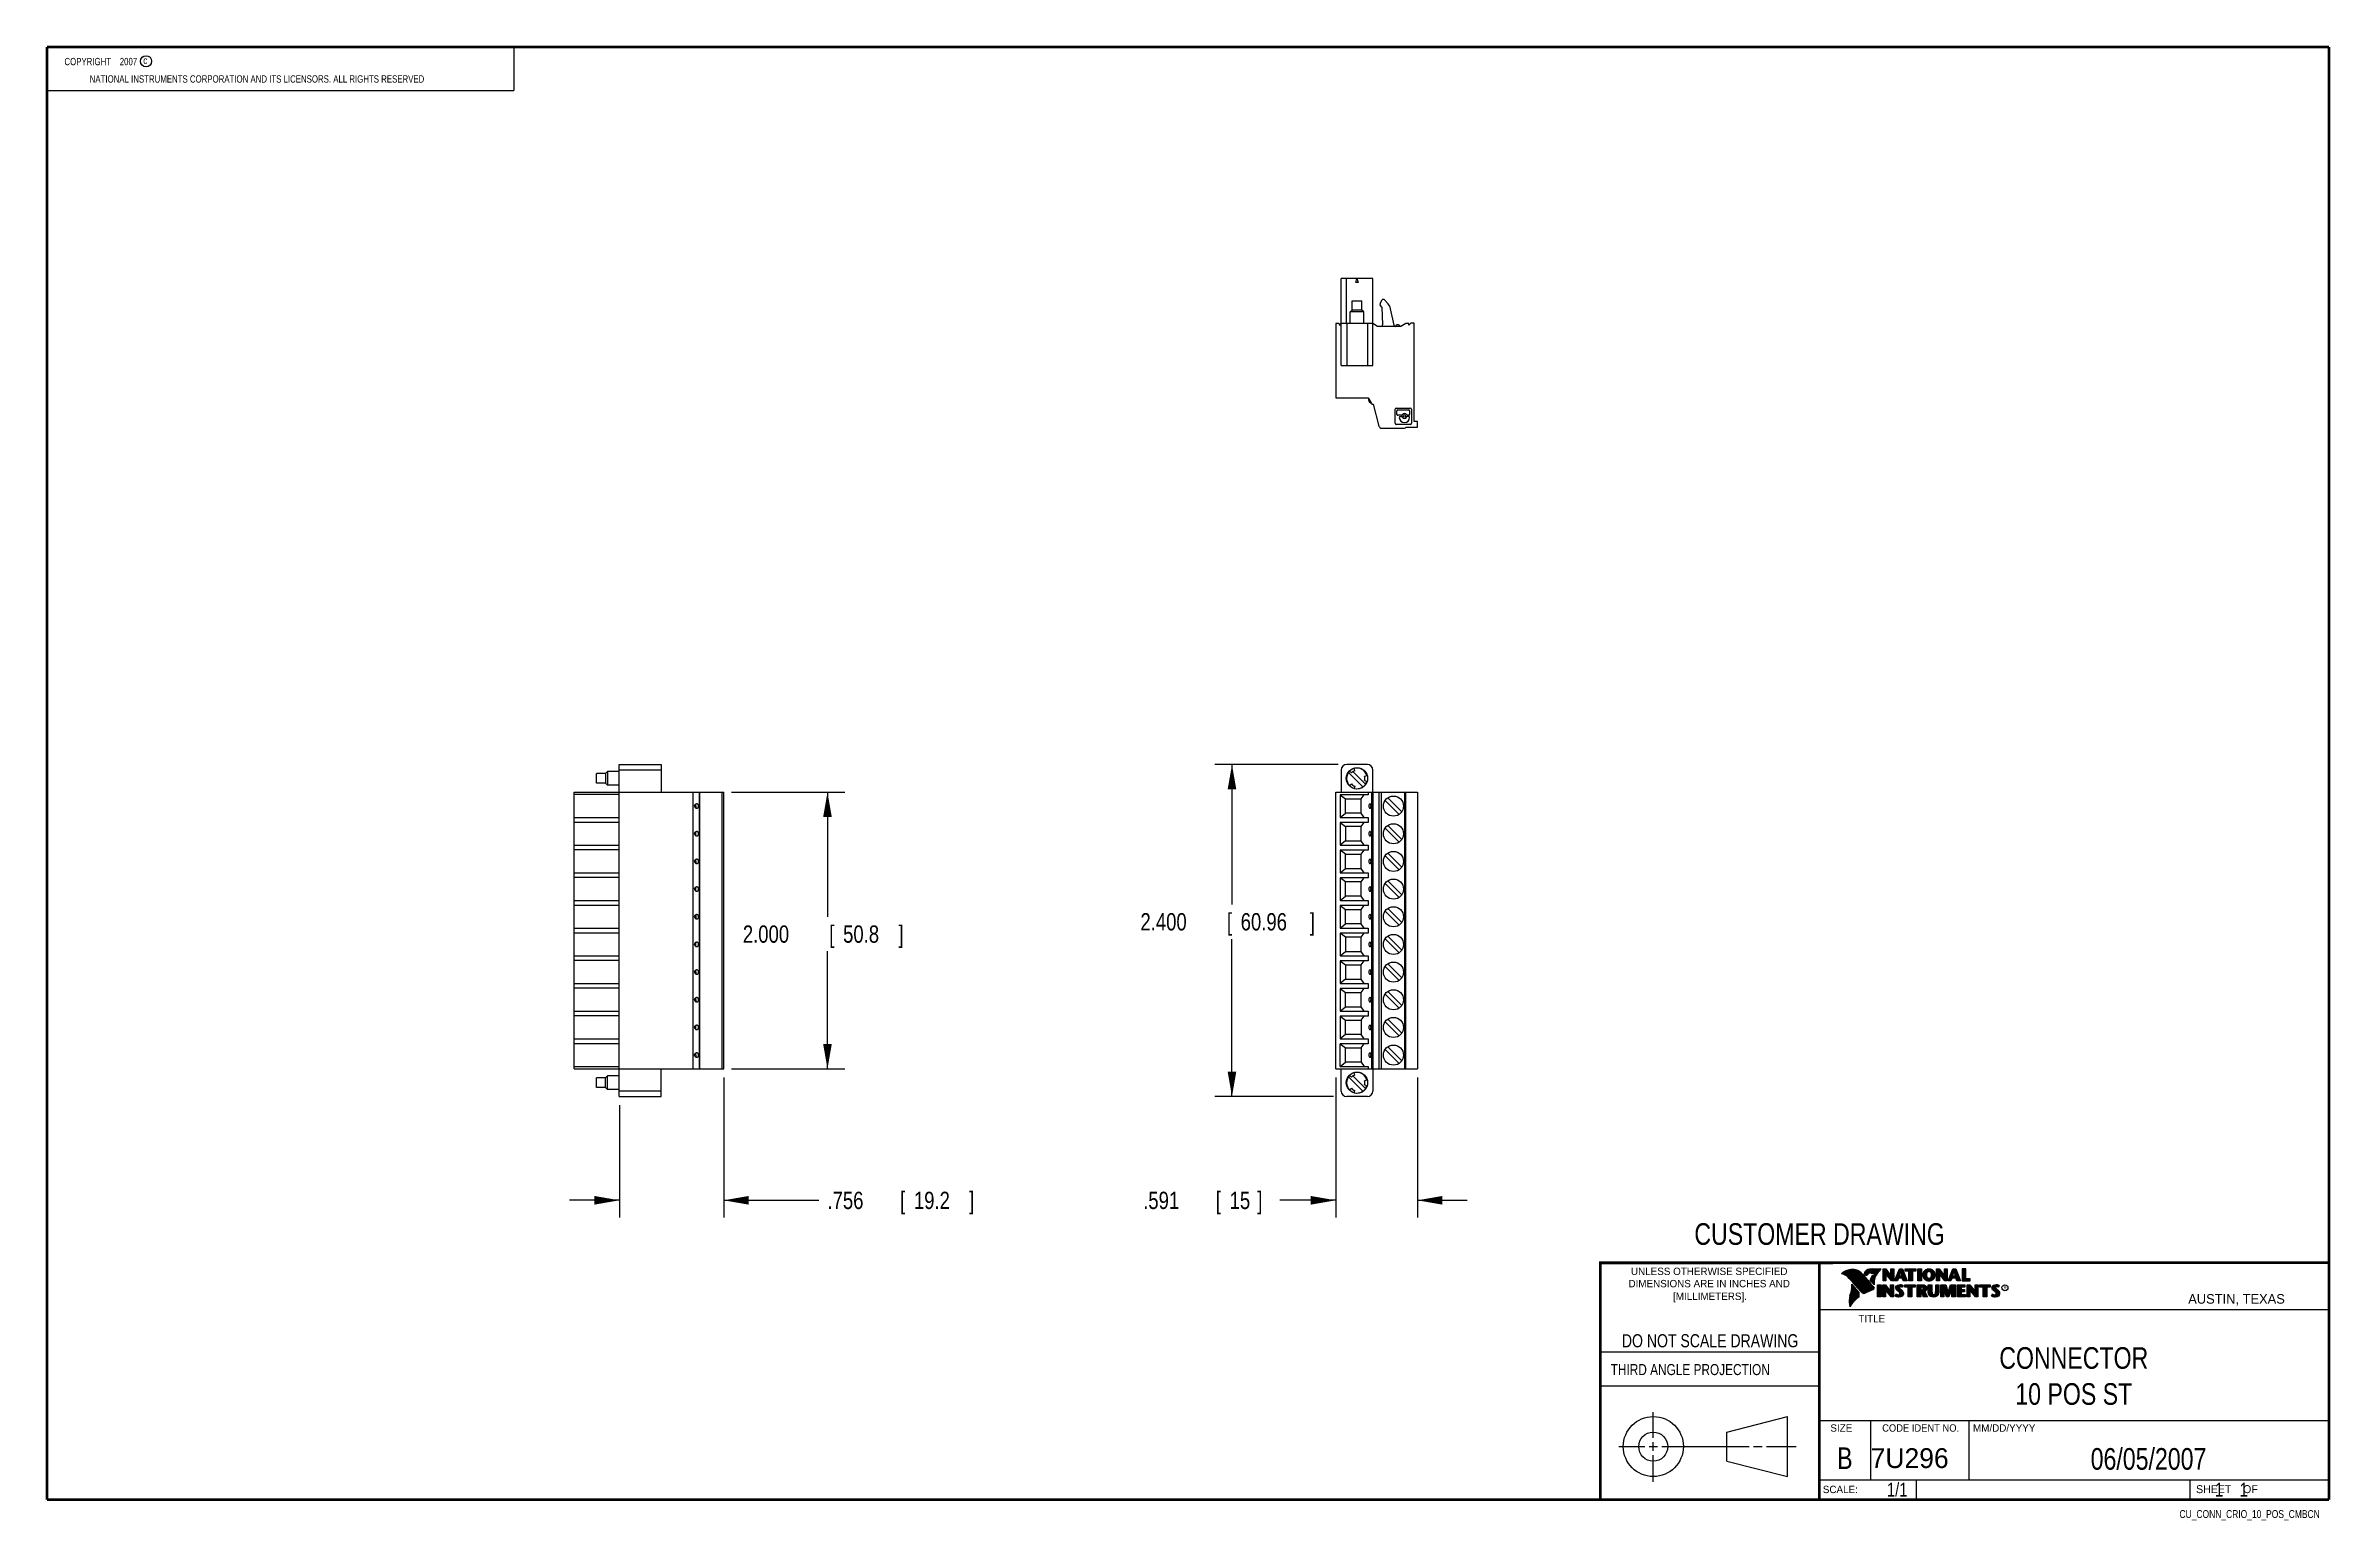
# Model space of a CAD drawing. Header units: inches. Extents: x 0.2 to 16.8, y 0.1 to 10.8.
import ezdxf
from ezdxf.enums import TextEntityAlignment as Align

# ---------------------------------------------------------------- set-up
doc = ezdxf.new("R2010")
doc.units = ezdxf.units.IN
doc.header["$LTSCALE"] = 0.935
doc.header["$MEASUREMENT"] = 0
doc.layers.get('0').update_dxf_attribs({"linetype": 'CONTINUOUS'})
doc.layers.add('DIMENSIONS', color=7, linetype='CONTINUOUS')
doc.styles.get("Standard").update_dxf_attribs({"font": 'txt', "width": 0.8})
doc.dimstyles.new('DIMSTYLE_1', dxfattribs={"dimtxt": 0.125, "dimasz": 0.18, "dimexe": 0.18, "dimexo": 0.0625, "dimgap": 0.09, "dimtad": 0, "dimtih": 1, "dimtoh": 1, "dimdec": 3, "dimzin": 4, "dimdsep": 46, "dimtxsty": 'STANDARD', "dimblk": '_FILLED', "dimblk1": '_FILLED', "dimblk2": '_FILLED', "dimcen": 0.09, "dimadec": 0, "dimazin": 0, "dimtp": 0.01, "dimtm": 0.01, "dimtfac": 1, "dimtdec": 3, "dimtofl": 0, "dimtmove": 0, "dimatfit": 3, "dimldrblk": '_FILLED', "dimfxl": 1, "dimtolj": 1, "dimtzin": 4, "dimarcsym": 0})

msp = doc.modelspace()

# ---------------------------------------------------------------- texts
at = {"color": 2, "linetype": 'CONTINUOUS', "width": 0.8}
for s, height, p in [('c', 0.053, (0.946, 10.6363)), ('NATIONAL INSTRUMENTS CORPORATION AND ITS LICENSORS. ALL RIGHTS RESERVED', 0.053, (0.5583, 10.5016)), ('THIRD ANGLE PROJECTION', 0.08, (11.5564, 1.1584))]:
    msp.add_text(s, height=height, dxfattribs=at).set_placement(p)
at = {"color": 7, "linetype": 'CONTINUOUS', "width": 0.8}
for s, height, p in [('CUSTOMER DRAWING', 0.15625, (13.0668, 2.1001)), ('DO NOT SCALE DRAWING', 0.095, (12.2754, 1.3592)), ('B', 0.1562, (13.2497, 0.4798))]:
    msp.add_text(s, height=height, dxfattribs=at).set_placement(p, align=Align.CENTER)
at = {"color": 2, "linetype": 'CONTINUOUS'}
for s, p in [('DIMENSIONS ARE IN INCHES AND', (12.2688, 1.7933)), ('UNLESS OTHERWISE SPECIFIED', (12.2688, 1.8819)), ('[MILLIMETERS].', (12.2746, 1.7015))]:
    msp.add_text(s, height=0.053254, dxfattribs=at).set_placement(p, align=Align.CENTER)
for s, height, p in [('R', 0.0217, (14.3971, 1.7782)), ('AUSTIN, TEXAS', 0.069617, (15.7327, 1.6745)), ('TITLE', 0.05325, (13.3474, 1.5397)), ('SIZE', 0.05325, (13.1451, 0.7494)), ('MM/DD/YYYY', 0.05325, (14.1765, 0.7494)), ('SCALE:', 0.05325, (13.0904, 0.3053)), ('SHEET    OF', 0.057262, (15.7892, 0.3052))]:
    msp.add_text(s, height=height, dxfattribs=at).set_placement(p)
at = {"color": 2, "linetype": 'CONTINUOUS', "width": 0.95}
msp.add_text('CODE IDENT NO.', height=0.053254, dxfattribs=at).set_placement((13.7978, 0.7494), align=Align.CENTER)
at = {"color": 7, "linetype": 'CONTINUOUS'}
msp.add_text('7U296', height=0.14316, dxfattribs=at).set_placement((13.4363, 0.4866))
at = {"color": 7, "linetype": 'CONTINUOUS', "width": 0.8}
msp.add_text('1/1', height=0.1, dxfattribs=at).set_placement((13.7025, 0.2805), align=Align.RIGHT)
at = {"color": 2, "linetype": 'CONTINUOUS', "width": 0.8}
msp.add_text('CU_CONN_CRIO_10_POS_CMBCN', height=0.057262, dxfattribs=at).set_placement((16.6837, 0.1254), align=Align.RIGHT)
at = {"color": 2, "linetype": 'CONTINUOUS', "insert": (0.3125, 10.6805), "char_height": 0.053, "width": 0.8904, "attachment_point": 1}
msp.add_mtext('    COPYRIGHT    2007', dxfattribs=at)
at = {"color": 7, "linetype": 'CONTINUOUS'}
for s, insert, char_height, width, attachment_point in [('CONNECTOR\\P10 POS ST', (14.9051, 1.3603), 0.15625, 1.125, 2), ('06/05/2007 ', (15.4455, 0.6307), 0.15625, 1.375, 2), ('    1    1', (15.8075, 0.3805), 0.1, 0.8, 1)]:
    msp.add_mtext(s, dxfattribs=dict(at, insert=insert, char_height=char_height, width=width, attachment_point=attachment_point))

# ---------------------------------------------------------------- blocks, each defined once
blk = doc.blocks.new('_FILLED')
at = {"color": 0, "linetype": 'BYBLOCK'}
blk.add_solid([(0, 0), (-1, 0.174), (-1, -0.174)], dxfattribs=at)
blk = doc.blocks.new('*D0')
at = {"layer": 'DIMENSIONS', "color": 2, "linetype": 'CONTINUOUS'}
for p, q in [((5.143, 3.309), (5.143, 2.297)), ((4.388, 3.109), (4.388, 2.297)), ((4.388, 2.422), (4.028, 2.422)), ((5.143, 2.422), (5.831, 2.422))]:
    blk.add_line(p, q, dxfattribs=at)
at = {"layer": 'DIMENSIONS', "color": 2, "linetype": 'CONTINUOUS', "xscale": 0.18, "yscale": 0.18, "zscale": 0.18}
blk.add_blockref('_FILLED', (4.388, 2.422), dxfattribs=at)
at = {"layer": 'DIMENSIONS', "color": 2, "linetype": 'CONTINUOUS', "xscale": 0.18, "yscale": 0.18, "zscale": 0.18, "rotation": 180}
blk.add_blockref('_FILLED', (5.143, 2.422), dxfattribs=at)
at = {"layer": 'DIMENSIONS', "color": 2, "linetype": 'CONTINUOUS', "width": 0.8}
for s, p in [('.756', (5.893, 2.359)), ('[', (6.418, 2.359)), ('19.2', (6.518, 2.359)), (']', (6.918, 2.359))]:
    blk.add_text(s, height=0.125, dxfattribs=at).set_placement(p)
blk = doc.blocks.new('*D1')
at = {"layer": 'DIMENSIONS', "color": 2, "linetype": 'CONTINUOUS'}
for p, q in [((5.2, 5.372), (6.018, 5.372)), ((5.893, 5.372), (5.893, 4.472)), ((5.893, 3.372), (5.893, 4.222)), ((5.2, 3.372), (6.018, 3.372))]:
    blk.add_line(p, q, dxfattribs=at)
at = {"layer": 'DIMENSIONS', "color": 2, "linetype": 'CONTINUOUS', "xscale": 0.18, "yscale": 0.18, "zscale": 0.18}
for p, rotation in [((5.893, 5.372), 90), ((5.893, 3.372), 270)]:
    blk.add_blockref('_FILLED', p, dxfattribs=dict(at, rotation=rotation))
at = {"layer": 'DIMENSIONS', "color": 2, "linetype": 'CONTINUOUS', "width": 0.8}
for s, p in [('2.000', (5.281, 4.284)), ('[', (5.906, 4.284)), ('50.8', (6.006, 4.284)), (']', (6.406, 4.284))]:
    blk.add_text(s, height=0.125, dxfattribs=at).set_placement(p)
blk = doc.blocks.new('*D2')
at = {"layer": 'DIMENSIONS', "color": 2, "linetype": 'CONTINUOUS'}
for p, q in [((9.585, 5.572), (8.693, 5.572)), ((8.818, 5.572), (8.818, 4.56)), ((8.818, 3.172), (8.818, 4.31)), ((9.551, 3.172), (8.693, 3.172))]:
    blk.add_line(p, q, dxfattribs=at)
at = {"layer": 'DIMENSIONS', "color": 2, "linetype": 'CONTINUOUS', "xscale": 0.18, "yscale": 0.18, "zscale": 0.18}
for p, rotation in [((8.818, 5.572), 90), ((8.818, 3.172), 270)]:
    blk.add_blockref('_FILLED', p, dxfattribs=dict(at, rotation=rotation))
at = {"layer": 'DIMENSIONS', "color": 2, "linetype": 'CONTINUOUS', "width": 0.8}
for s, p in [('2.400', (8.156, 4.373)), ('[', (8.781, 4.373)), ('60.96', (8.881, 4.373)), (']', (9.381, 4.373))]:
    blk.add_text(s, height=0.125, dxfattribs=at).set_placement(p)
blk = doc.blocks.new('*D3')
at = {"layer": 'DIMENSIONS', "color": 2, "linetype": 'CONTINUOUS'}
for p, q in [((9.568, 3.309), (9.568, 2.297)), ((10.159, 3.309), (10.159, 2.297)), ((9.568, 2.422), (9.163, 2.422)), ((10.159, 2.422), (10.519, 2.422))]:
    blk.add_line(p, q, dxfattribs=at)
at = {"layer": 'DIMENSIONS', "color": 2, "linetype": 'CONTINUOUS', "xscale": 0.18, "yscale": 0.18, "zscale": 0.18}
blk.add_blockref('_FILLED', (9.568, 2.422), dxfattribs=at)
at = {"layer": 'DIMENSIONS', "color": 2, "linetype": 'CONTINUOUS', "xscale": 0.18, "yscale": 0.18, "zscale": 0.18, "rotation": 180}
blk.add_blockref('_FILLED', (10.159, 2.422), dxfattribs=at)
at = {"layer": 'DIMENSIONS', "color": 2, "linetype": 'CONTINUOUS', "width": 0.8}
for s, p in [('.591', (8.176, 2.359)), ('[', (8.701, 2.359)), ('15', (8.801, 2.359)), (']', (9.001, 2.359))]:
    blk.add_text(s, height=0.125, dxfattribs=at).set_placement(p)

# ---------------------------------------------------------------- dimensions: what is measured, and where the dimension line sits
at = {"layer": 'DIMENSIONS', "color": 2, "linetype": 'CONTINUOUS'}
for base, p1, p2, picture, middle in [((8.8181, 5.5719), (9.5507, 3.1719), (9.5849, 5.5719), '*D2', (8.8181, 4.4353)), ((5.8934, 5.3719), (5.1996, 3.3719), (5.1996, 5.3719), '*D1', (5.8934, 4.3469))]:
    dim = msp.add_linear_dim(base=base, p1=p1, p2=p2, angle=90, dimstyle='DIMSTYLE_1', dxfattribs=at)
    dim.commit()
    dim.dimension.update_dxf_attribs({"geometry": picture, "text_midpoint": middle, "dimtype": 160})
for base, p1, p2, picture, middle in [((5.1434, 2.4219), (4.3875, 3.1088), (5.1434, 3.3094), '*D0', (6.4559, 2.4219)), ((10.15861, 2.42193), (9.56806, 3.30943), (10.15861, 3.30943), '*D3', (8.63805, 2.42193))]:
    dim = msp.add_linear_dim(base=base, p1=p1, p2=p2, dimstyle='DIMSTYLE_1', dxfattribs=at)
    dim.commit()
    dim.dimension.update_dxf_attribs({"geometry": picture, "text_midpoint": middle, "dimtype": 160})

# ---------------------------------------------------------------- linework, layer by layer
at = {"color": 2, "linetype": 'CONTINUOUS'}
for p, q in [((0.25, 10.7586), (3.625, 10.7586)), ((0.25, 10.7586), (0.25, 10.4456)), ((3.625, 10.7586), (3.625, 10.4456)), ((0.25, 10.4456), (3.625, 10.4456)), ((13.0652, 1.9695), (16.745, 1.9695)), ((13.0652, 1.9695), (13.0652, 0.2605)), ((13.2311, 1.8934), (13.2311, 1.8949)), ((13.2347, 1.8921), (13.2347, 1.8972)), ((13.2382, 1.8907), (13.2382, 1.8994)), ((13.2418, 1.8892), (13.2418, 1.9015)), ((13.2453, 1.8876), (13.2453, 1.9035)), ((13.2489, 1.8858), (13.2489, 1.9054)), ((13.2524, 1.8839), (13.2524, 1.9069)), ((13.256, 1.8818), (13.256, 1.9084)), ((13.2596, 1.8796), (13.2596, 1.9098)), ((13.2631, 1.8772), (13.2631, 1.9111)), ((13.2667, 1.8747), (13.2667, 1.9124)), ((13.2702, 1.872), (13.2702, 1.9135)), ((13.2738, 1.869), (13.2738, 1.9146)), ((13.2773, 1.8658), (13.2773, 1.9155)), ((13.2809, 1.8624), (13.2809, 1.9164)), ((13.2844, 1.8587), (13.2844, 1.9173)), ((13.288, 1.8549), (13.288, 1.9181)), ((13.2915, 1.851), (13.2915, 1.9188)), ((13.2951, 1.8471), (13.2951, 1.9194)), ((13.2987, 1.8431), (13.2987, 1.9198)), ((13.3022, 1.8391), (13.3022, 1.92)), ((13.3058, 1.8351), (13.3058, 1.9201)), ((13.3093, 1.8311), (13.3093, 1.9201)), ((13.3129, 1.827), (13.3129, 1.9199)), ((13.3164, 1.8229), (13.3164, 1.9196)), ((13.32, 1.8188), (13.32, 1.9192)), ((13.3235, 1.8146), (13.3235, 1.9186)), ((13.3271, 1.8104), (13.3271, 1.9179)), ((13.3306, 1.8062), (13.3306, 1.9172)), ((13.3342, 1.802), (13.3342, 1.9163)), ((13.3378, 1.7978), (13.3378, 1.9151)), ((13.3413, 1.7937), (13.3413, 1.9138)), ((13.3449, 1.7897), (13.3449, 1.9122)), ((13.3484, 1.7856), (13.3484, 1.9103)), ((13.352, 1.7817), (13.352, 1.9081)), ((13.3555, 1.7778), (13.3555, 1.9055)), ((13.3591, 1.7739), (13.3591, 1.9026)), ((13.3626, 1.7701), (13.3626, 1.8991)), ((13.3662, 1.7663), (13.3662, 1.8952)), ((13.3697, 1.7625), (13.3697, 1.8915)), ((13.3733, 1.7588), (13.3733, 1.8878)), ((13.3769, 1.7556), (13.3769, 1.8841)), ((13.3804, 1.7529), (13.3804, 1.8803)), ((13.384, 1.7512), (13.384, 1.8766)), ((13.3875, 1.7509), (13.3875, 1.8728)), ((13.4022, 1.878), (13.3901, 1.8922)), ((13.3911, 1.7518), (13.3911, 1.8691)), ((13.4029, 1.881), (13.3927, 1.893)), ((13.3946, 1.8908), (13.3946, 1.8999)), ((13.3946, 1.7533), (13.3946, 1.8653)), ((13.3982, 1.8866), (13.3982, 1.9062)), ((13.3982, 1.7548), (13.3982, 1.8615)), ((13.4017, 1.8824), (13.4017, 1.9101)), ((13.4017, 1.7563), (13.4017, 1.8574)), ((13.4053, 1.8823), (13.4053, 1.9129)), ((13.4053, 1.7578), (13.4053, 1.8531)), ((13.4088, 1.8844), (13.4088, 1.915)), ((13.4088, 1.7593), (13.4088, 1.8488)), ((13.4124, 1.887), (13.4124, 1.9167)), ((13.4124, 1.7609), (13.4124, 1.8445)), ((13.4159, 1.89), (13.4159, 1.9182)), ((13.4159, 1.7625), (13.4159, 1.8402)), ((13.4195, 1.8937), (13.4195, 1.9193)), ((13.4195, 1.7641), (13.4195, 1.8359)), ((13.4231, 1.8964), (13.4231, 1.9203)), ((13.4231, 1.7657), (13.4231, 1.8316)), ((13.4266, 1.8982), (13.4266, 1.9209)), ((13.4266, 1.7674), (13.4266, 1.8273)), ((13.4302, 1.8995), (13.4302, 1.9214)), ((13.4302, 1.7691), (13.4302, 1.823)), ((13.4414, 1.8328), (13.4319, 1.8437)), ((13.4337, 1.8997), (13.4337, 1.922)), ((13.4337, 1.7708), (13.4337, 1.8187)), ((13.4433, 1.8344), (13.4349, 1.844)), ((13.4373, 1.8991), (13.4373, 1.9224)), ((13.4373, 1.8413), (13.4373, 1.8491)), ((13.4408, 1.898), (13.4408, 1.9228)), ((13.4408, 1.8372), (13.4408, 1.8572)), ((13.4444, 1.8972), (13.4444, 1.9231)), ((13.4444, 1.8331), (13.4444, 1.8665)), ((13.4479, 1.8969), (13.4479, 1.9234)), ((13.4479, 1.8288), (13.4479, 1.873)), ((13.4515, 1.8966), (13.4515, 1.9236)), ((13.4515, 1.8247), (13.4515, 1.8764)), ((13.4529, 1.9261), (13.5132, 1.9271)), ((13.453, 1.9236), (13.5067, 1.9245)), ((13.455, 1.8965), (13.455, 1.9237)), ((13.455, 1.8207), (13.455, 1.878)), ((13.4586, 1.8964), (13.4586, 1.9237)), ((13.4586, 1.8303), (13.4586, 1.879)), ((13.4622, 1.8957), (13.4622, 1.9238)), ((13.4622, 1.8535), (13.4622, 1.8795)), ((13.4657, 1.8935), (13.4657, 1.9238)), ((13.4657, 1.8636), (13.4657, 1.8798)), ((13.4693, 1.872), (13.4693, 1.9239)), ((13.4728, 1.8794), (13.4728, 1.9239)), ((13.4764, 1.8859), (13.4764, 1.924)), ((13.4799, 1.8919), (13.4799, 1.924)), ((13.4835, 1.8973), (13.4835, 1.9241)), ((13.487, 1.9023), (13.487, 1.9242)), ((13.4906, 1.9069), (13.4906, 1.9242)), ((13.4941, 1.9112), (13.4941, 1.9243)), ((13.4977, 1.9153), (13.4977, 1.9243)), ((13.5013, 1.9191), (13.5013, 1.9244)), ((13.5261, 1.9263), (13.5451, 1.9263)), ((13.5261, 1.839), (13.5261, 1.9263)), ((13.5466, 1.839), (13.5261, 1.839)), ((13.5286, 1.9237), (13.5439, 1.9237)), ((13.5286, 1.8415), (13.5286, 1.9237)), ((13.5441, 1.8415), (13.5286, 1.8415)), ((13.5332, 1.8415), (13.5332, 1.9237)), ((13.5367, 1.8415), (13.5367, 1.9237)), ((13.5402, 1.8415), (13.5402, 1.9237)), ((13.5441, 1.8976), (13.5437, 1.9237)), ((13.5439, 1.9237), (13.5854, 1.869)), ((13.5873, 1.8415), (13.5441, 1.8976)), ((13.5441, 1.8976), (13.5441, 1.8415)), ((13.5451, 1.9263), (13.5829, 1.8765)), ((13.586, 1.839), (13.5466, 1.8902)), ((13.5466, 1.8902), (13.5466, 1.839)), ((13.5471, 1.8936), (13.5471, 1.9194)), ((13.5506, 1.8891), (13.5506, 1.9149)), ((13.5541, 1.8846), (13.5541, 1.9103)), ((13.5576, 1.8801), (13.5576, 1.9057)), ((13.561, 1.8756), (13.561, 1.9011)), ((13.5645, 1.8711), (13.5645, 1.8965)), ((13.568, 1.8665), (13.568, 1.8919)), ((13.5715, 1.862), (13.5715, 1.8874)), ((13.575, 1.8575), (13.575, 1.8828)), ((13.5784, 1.853), (13.5784, 1.8782)), ((13.5819, 1.8485), (13.5819, 1.8736)), ((13.5829, 1.9263), (13.6036, 1.9263)), ((13.5829, 1.8765), (13.5829, 1.9263)), ((13.5854, 1.9237), (13.6011, 1.9237)), ((13.5854, 1.869), (13.5854, 1.9237)), ((13.5854, 1.844), (13.5854, 1.869)), ((13.6036, 1.839), (13.586, 1.839)), ((13.6011, 1.8415), (13.5873, 1.8415)), ((13.5889, 1.8415), (13.5889, 1.9237)), ((13.5923, 1.8415), (13.5923, 1.9237)), ((13.5958, 1.8415), (13.5958, 1.9237)), ((13.5993, 1.8415), (13.5993, 1.9237)), ((13.6011, 1.9237), (13.6011, 1.8415)), ((13.6036, 1.9263), (13.6036, 1.839)), ((13.6088, 1.839), (13.6444, 1.9262)), ((13.6294, 1.839), (13.6088, 1.839)), ((13.6125, 1.8415), (13.6461, 1.9237)), ((13.6277, 1.8415), (13.6125, 1.8415)), ((13.6167, 1.8415), (13.6167, 1.8516)), ((13.6201, 1.8415), (13.6201, 1.8601)), ((13.6236, 1.8415), (13.6236, 1.8686)), ((13.6271, 1.8415), (13.6271, 1.8771)), ((13.6361, 1.8623), (13.6277, 1.8415)), ((13.6378, 1.8598), (13.6294, 1.839)), ((13.6306, 1.8486), (13.6306, 1.8857)), ((13.634, 1.8573), (13.634, 1.8942)), ((13.6665, 1.8623), (13.6361, 1.8623)), ((13.6375, 1.8623), (13.6375, 1.9027)), ((13.6647, 1.8598), (13.6378, 1.8598)), ((13.6388, 1.8711), (13.65, 1.9073)), ((13.6639, 1.8711), (13.6388, 1.8711)), ((13.641, 1.8781), (13.641, 1.9112)), ((13.641, 1.8623), (13.641, 1.8711)), ((13.6423, 1.8736), (13.6519, 1.9048)), ((13.6606, 1.8736), (13.6423, 1.8736)), ((13.6444, 1.9262), (13.6664, 1.9262)), ((13.6445, 1.8893), (13.6445, 1.9197)), ((13.6445, 1.8623), (13.6445, 1.8711)), ((13.6461, 1.9237), (13.6647, 1.9237)), ((13.6479, 1.9006), (13.6479, 1.9237)), ((13.6479, 1.8623), (13.6479, 1.8711)), ((13.65, 1.9073), (13.6541, 1.9073)), ((13.6514, 1.9073), (13.6514, 1.9237)), ((13.6514, 1.8623), (13.6514, 1.8711)), ((13.6519, 1.9048), (13.6521, 1.9048)), ((13.6521, 1.9048), (13.6606, 1.8736)), ((13.6541, 1.9073), (13.6639, 1.8711)), ((13.6549, 1.9043), (13.6549, 1.9237)), ((13.6549, 1.8623), (13.6549, 1.8711)), ((13.6584, 1.8915), (13.6584, 1.9237)), ((13.6584, 1.8623), (13.6584, 1.8711)), ((13.6618, 1.8787), (13.6618, 1.9237)), ((13.6618, 1.8623), (13.6618, 1.8711)), ((13.6647, 1.9237), (13.6959, 1.8415)), ((13.6717, 1.839), (13.6647, 1.8598)), ((13.6653, 1.8623), (13.6653, 1.922)), ((13.6664, 1.9262), (13.6995, 1.839)), ((13.6735, 1.8415), (13.6665, 1.8623)), ((13.6688, 1.8555), (13.6688, 1.9128)), ((13.6995, 1.839), (13.6717, 1.839)), ((13.6723, 1.8452), (13.6723, 1.9037)), ((13.6959, 1.8415), (13.6735, 1.8415)), ((13.6757, 1.8415), (13.6757, 1.8945)), ((13.6792, 1.8415), (13.6792, 1.8854)), ((13.6827, 1.8415), (13.6827, 1.8762)), ((13.6862, 1.8415), (13.6862, 1.8671)), ((13.6866, 1.9262), (13.7634, 1.9262)), ((13.6866, 1.9099), (13.6866, 1.9262)), ((13.7118, 1.9099), (13.6866, 1.9099)), ((13.6891, 1.9237), (13.7609, 1.9237)), ((13.6891, 1.9125), (13.6891, 1.9237)), ((13.7143, 1.9125), (13.6891, 1.9125)), ((13.6896, 1.8415), (13.6896, 1.8579)), ((13.6931, 1.9125), (13.6931, 1.9237)), ((13.6931, 1.8415), (13.6931, 1.8488)), ((13.6966, 1.9125), (13.6966, 1.9237)), ((13.7001, 1.9125), (13.7001, 1.9237)), ((13.7035, 1.9125), (13.7035, 1.9237)), ((13.707, 1.9125), (13.707, 1.9237)), ((13.7105, 1.9125), (13.7105, 1.9237)), ((13.7118, 1.839), (13.7118, 1.9099)), ((13.7382, 1.839), (13.7118, 1.839)), ((13.7143, 1.9125), (13.714, 1.9237)), ((13.7143, 1.8415), (13.7143, 1.9125)), ((13.7357, 1.8415), (13.7143, 1.8415)), ((13.7174, 1.8415), (13.7174, 1.9237)), ((13.7209, 1.8415), (13.7209, 1.9237)), ((13.7244, 1.8415), (13.7244, 1.9237)), ((13.7279, 1.8415), (13.7279, 1.9237)), ((13.7313, 1.8415), (13.7313, 1.9237)), ((13.7357, 1.9125), (13.7348, 1.9237)), ((13.7609, 1.9125), (13.7357, 1.9125)), ((13.7357, 1.9125), (13.7357, 1.8415)), ((13.7634, 1.9099), (13.7382, 1.9099)), ((13.7382, 1.9099), (13.7382, 1.839)), ((13.7383, 1.9125), (13.7383, 1.9237)), ((13.7418, 1.9125), (13.7418, 1.9237)), ((13.7452, 1.9125), (13.7452, 1.9237)), ((13.7487, 1.9125), (13.7487, 1.9237)), ((13.7522, 1.9125), (13.7522, 1.9237)), ((13.7557, 1.9125), (13.7557, 1.9237)), ((13.7591, 1.9125), (13.7591, 1.9237)), ((13.7609, 1.9237), (13.7609, 1.9125)), ((13.7634, 1.9262), (13.7634, 1.9099)), ((13.7768, 1.9262), (13.8031, 1.9262)), ((13.7768, 1.839), (13.7768, 1.9262)), ((13.8031, 1.839), (13.7768, 1.839)), ((13.7794, 1.9237), (13.8006, 1.9237)), ((13.7794, 1.8415), (13.7794, 1.9237)), ((13.8006, 1.8415), (13.7794, 1.8415)), ((13.7835, 1.8415), (13.7835, 1.9237)), ((13.787, 1.8415), (13.787, 1.9237)), ((13.7904, 1.8415), (13.7904, 1.9237)), ((13.7939, 1.8415), (13.7939, 1.9237)), ((13.7974, 1.8415), (13.7974, 1.9237)), ((13.8006, 1.9237), (13.8006, 1.8415)), ((13.8031, 1.9262), (13.8031, 1.839)), ((13.8154, 1.8853), (13.8155, 1.8871)), ((13.8154, 1.8834), (13.8154, 1.8853)), ((13.8154, 1.8816), (13.8154, 1.8834)), ((13.8155, 1.8797), (13.8154, 1.8816)), ((13.8155, 1.8871), (13.8157, 1.8889)), ((13.8157, 1.8779), (13.8155, 1.8797)), ((13.8157, 1.8889), (13.8159, 1.8907)), ((13.8159, 1.876), (13.8157, 1.8779)), ((13.8159, 1.8907), (13.8161, 1.8924)), ((13.8162, 1.8742), (13.8159, 1.876)), ((13.8161, 1.8924), (13.8165, 1.8941)), ((13.8166, 1.8724), (13.8162, 1.8742)), ((13.8165, 1.8941), (13.8169, 1.8958)), ((13.817, 1.8706), (13.8166, 1.8724)), ((13.8169, 1.8958), (13.8174, 1.8975)), ((13.8174, 1.8689), (13.817, 1.8706)), ((13.8174, 1.8975), (13.8179, 1.8991)), ((13.8179, 1.8672), (13.8174, 1.8689)), ((13.8179, 1.8991), (13.8185, 1.9006)), ((13.8179, 1.8852), (13.818, 1.8869)), ((13.8179, 1.8834), (13.8179, 1.8852)), ((13.818, 1.8817), (13.8179, 1.8834)), ((13.8185, 1.8655), (13.8179, 1.8672)), ((13.818, 1.8869), (13.8182, 1.8886)), ((13.8181, 1.8799), (13.818, 1.8817)), ((13.8182, 1.8781), (13.8181, 1.8799)), ((13.8182, 1.8886), (13.8184, 1.8903)), ((13.8184, 1.8764), (13.8182, 1.8781)), ((13.8184, 1.8903), (13.8186, 1.892)), ((13.8187, 1.8746), (13.8184, 1.8764)), ((13.8185, 1.9006), (13.8191, 1.9021)), ((13.8191, 1.8639), (13.8185, 1.8655)), ((13.8186, 1.892), (13.819, 1.8936)), ((13.8191, 1.8729), (13.8187, 1.8746)), ((13.819, 1.8936), (13.8193, 1.8952)), ((13.8191, 1.9021), (13.8198, 1.9036)), ((13.8194, 1.8712), (13.8191, 1.8729)), ((13.8198, 1.8623), (13.8191, 1.8639)), ((13.8193, 1.8952), (13.8198, 1.8967)), ((13.8199, 1.8696), (13.8194, 1.8712)), ((13.8198, 1.9036), (13.8206, 1.9051)), ((13.8198, 1.8967), (13.8203, 1.8982)), ((13.8205, 1.8607), (13.8198, 1.8623)), ((13.8204, 1.8679), (13.8199, 1.8696)), ((13.8203, 1.8982), (13.8208, 1.8997)), ((13.8209, 1.8664), (13.8204, 1.8679)), ((13.8213, 1.8592), (13.8205, 1.8607)), ((13.8206, 1.9051), (13.8214, 1.9065)), ((13.8208, 1.8997), (13.8214, 1.9011)), ((13.8209, 1.8664), (13.8208, 1.8997)), ((13.8215, 1.8648), (13.8209, 1.8664)), ((13.8221, 1.8578), (13.8213, 1.8592)), ((13.8214, 1.9065), (13.8223, 1.9079)), ((13.8214, 1.9011), (13.8221, 1.9025)), ((13.8221, 1.8633), (13.8215, 1.8648)), ((13.8221, 1.9025), (13.8228, 1.9038)), ((13.8228, 1.8619), (13.8221, 1.8633)), ((13.823, 1.8563), (13.8221, 1.8578)), ((13.8223, 1.9079), (13.8232, 1.9092)), ((13.8228, 1.9038), (13.8236, 1.9052)), ((13.8235, 1.8604), (13.8228, 1.8619)), ((13.8239, 1.855), (13.823, 1.8563)), ((13.8232, 1.9092), (13.8243, 1.9106)), ((13.8243, 1.8591), (13.8235, 1.8604)), ((13.8236, 1.9052), (13.8244, 1.9065)), ((13.8249, 1.8536), (13.8239, 1.855)), ((13.8243, 1.9106), (13.8253, 1.9119)), ((13.8243, 1.8591), (13.8244, 1.9065)), ((13.8251, 1.8577), (13.8243, 1.8591)), ((13.8244, 1.9065), (13.8253, 1.9077)), ((13.826, 1.8523), (13.8249, 1.8536)), ((13.826, 1.8564), (13.8251, 1.8577)), ((13.8253, 1.9119), (13.8265, 1.9132)), ((13.8253, 1.9077), (13.8262, 1.909)), ((13.8269, 1.8552), (13.826, 1.8564)), ((13.8271, 1.8511), (13.826, 1.8523)), ((13.8262, 1.909), (13.8273, 1.9102)), ((13.8265, 1.9132), (13.8276, 1.9144)), ((13.8279, 1.854), (13.8269, 1.8552)), ((13.8282, 1.8499), (13.8271, 1.8511)), ((13.8273, 1.9102), (13.8283, 1.9114)), ((13.8276, 1.9144), (13.8288, 1.9156)), ((13.8279, 1.854), (13.8283, 1.9114)), ((13.8289, 1.8528), (13.8279, 1.854)), ((13.8294, 1.8487), (13.8282, 1.8499)), ((13.8283, 1.9114), (13.8294, 1.9126)), ((13.8288, 1.9156), (13.8301, 1.9167)), ((13.83, 1.8517), (13.8289, 1.8528)), ((13.8294, 1.9126), (13.8306, 1.9137)), ((13.8306, 1.8476), (13.8294, 1.8487)), ((13.8311, 1.8506), (13.83, 1.8517)), ((13.8301, 1.9167), (13.8314, 1.9178)), ((13.8306, 1.9137), (13.8318, 1.9148)), ((13.8319, 1.8466), (13.8306, 1.8476)), ((13.8311, 1.8506), (13.8318, 1.9148)), ((13.8323, 1.8496), (13.8311, 1.8506)), ((13.8314, 1.9178), (13.8327, 1.9188)), ((13.8318, 1.9148), (13.833, 1.9158)), ((13.8332, 1.8456), (13.8319, 1.8466)), ((13.8335, 1.8486), (13.8323, 1.8496)), ((13.8327, 1.9188), (13.834, 1.9198)), ((13.833, 1.9158), (13.8342, 1.9168)), ((13.8346, 1.8447), (13.8332, 1.8456)), ((13.8347, 1.8477), (13.8335, 1.8486)), ((13.834, 1.9198), (13.8354, 1.9207)), ((13.8342, 1.9168), (13.8355, 1.9177)), ((13.836, 1.8438), (13.8346, 1.8447)), ((13.8347, 1.8477), (13.8355, 1.9177)), ((13.836, 1.8468), (13.8347, 1.8477)), ((13.8354, 1.9207), (13.8368, 1.9215)), ((13.8355, 1.9177), (13.8368, 1.9185)), ((13.8373, 1.846), (13.836, 1.8468)), ((13.8374, 1.843), (13.836, 1.8438)), ((13.8368, 1.9215), (13.8382, 1.9223)), ((13.8368, 1.9185), (13.8381, 1.9193)), ((13.8386, 1.8452), (13.8373, 1.846)), ((13.839, 1.8423), (13.8374, 1.843)), ((13.8381, 1.9193), (13.8394, 1.92)), ((13.8386, 1.8452), (13.8381, 1.9193)), ((13.8382, 1.9223), (13.8397, 1.923)), ((13.84, 1.8445), (13.8386, 1.8452)), ((13.8405, 1.8416), (13.839, 1.8423)), ((13.8394, 1.92), (13.8408, 1.9207)), ((13.8397, 1.923), (13.8412, 1.9237)), ((13.8397, 1.8857), (13.8398, 1.8868)), ((13.8397, 1.8845), (13.8397, 1.8857)), ((13.8397, 1.8833), (13.8397, 1.8845)), ((13.8397, 1.8821), (13.8397, 1.8833)), ((13.8397, 1.8809), (13.8397, 1.8821)), ((13.8398, 1.8796), (13.8397, 1.8809)), ((13.8398, 1.8868), (13.8399, 1.888)), ((13.8399, 1.8784), (13.8398, 1.8796)), ((13.8399, 1.888), (13.84, 1.8891)), ((13.84, 1.8773), (13.8399, 1.8784)), ((13.84, 1.8891), (13.8401, 1.8902)), ((13.8401, 1.8761), (13.84, 1.8773)), ((13.8415, 1.8439), (13.84, 1.8445)), ((13.8401, 1.8902), (13.8402, 1.8913)), ((13.8402, 1.8749), (13.8401, 1.8761)), ((13.8402, 1.8913), (13.8403, 1.8924)), ((13.8404, 1.8738), (13.8402, 1.8749)), ((13.8403, 1.8924), (13.8405, 1.8934)), ((13.8405, 1.8727), (13.8404, 1.8738)), ((13.8405, 1.8934), (13.8407, 1.8944)), ((13.8407, 1.8716), (13.8405, 1.8727)), ((13.8421, 1.8409), (13.8405, 1.8416)), ((13.8407, 1.8944), (13.8409, 1.8954)), ((13.841, 1.8706), (13.8407, 1.8716)), ((13.8408, 1.9207), (13.8422, 1.9213)), ((13.8409, 1.8954), (13.8411, 1.8963)), ((13.8412, 1.8696), (13.841, 1.8706)), ((13.8411, 1.8963), (13.8414, 1.8972)), ((13.8412, 1.9237), (13.8427, 1.9243)), ((13.8414, 1.8686), (13.8412, 1.8696)), ((13.8414, 1.8972), (13.8416, 1.8981)), ((13.8417, 1.8677), (13.8414, 1.8686)), ((13.8415, 1.8439), (13.8417, 1.8678)), ((13.843, 1.8433), (13.8415, 1.8439)), ((13.8416, 1.8981), (13.8419, 1.899)), ((13.842, 1.8667), (13.8417, 1.8677)), ((13.8419, 1.899), (13.8422, 1.8999)), ((13.842, 1.8991), (13.8422, 1.9213)), ((13.8423, 1.8658), (13.842, 1.8667)), ((13.8438, 1.8404), (13.8421, 1.8409)), ((13.8422, 1.9213), (13.8436, 1.9219)), ((13.8422, 1.8999), (13.8426, 1.9007)), ((13.8422, 1.8844), (13.8423, 1.8856)), ((13.8422, 1.8833), (13.8422, 1.8844)), ((13.8422, 1.8821), (13.8422, 1.8833)), ((13.8423, 1.8809), (13.8422, 1.8821)), ((13.8423, 1.8867), (13.8424, 1.8878)), ((13.8423, 1.8856), (13.8423, 1.8867)), ((13.8423, 1.8798), (13.8423, 1.8809)), ((13.8424, 1.8786), (13.8423, 1.8798)), ((13.8427, 1.865), (13.8423, 1.8658)), ((13.8424, 1.8878), (13.8425, 1.8889)), ((13.8425, 1.8775), (13.8424, 1.8786)), ((13.8425, 1.8889), (13.8426, 1.89)), ((13.8426, 1.8764), (13.8425, 1.8775)), ((13.8426, 1.9007), (13.843, 1.9016)), ((13.8426, 1.89), (13.8427, 1.891)), ((13.8427, 1.8753), (13.8426, 1.8764)), ((13.8427, 1.9243), (13.8443, 1.9248)), ((13.8427, 1.891), (13.8428, 1.892)), ((13.8429, 1.8742), (13.8427, 1.8753)), ((13.8431, 1.8641), (13.8427, 1.865)), ((13.8428, 1.892), (13.843, 1.893)), ((13.843, 1.8731), (13.8429, 1.8742)), ((13.843, 1.9016), (13.8434, 1.9024)), ((13.843, 1.893), (13.8432, 1.8939)), ((13.8432, 1.8721), (13.843, 1.8731)), ((13.8445, 1.8428), (13.843, 1.8433)), ((13.8434, 1.8633), (13.8431, 1.8641)), ((13.8432, 1.8939), (13.8434, 1.8948)), ((13.8434, 1.8712), (13.8432, 1.8721)), ((13.8434, 1.9024), (13.8438, 1.9032)), ((13.8434, 1.8948), (13.8436, 1.8957)), ((13.8436, 1.8702), (13.8434, 1.8712)), ((13.8439, 1.8625), (13.8434, 1.8633)), ((13.8436, 1.9219), (13.8451, 1.9224)), ((13.8436, 1.8957), (13.8438, 1.8965)), ((13.8439, 1.8693), (13.8436, 1.8702)), ((13.8438, 1.9032), (13.8443, 1.904)), ((13.8438, 1.8965), (13.844, 1.8974)), ((13.8455, 1.8399), (13.8438, 1.8404)), ((13.8441, 1.8684), (13.8439, 1.8693)), ((13.8443, 1.8617), (13.8439, 1.8625)), ((13.844, 1.8974), (13.8443, 1.8982)), ((13.8444, 1.8676), (13.8441, 1.8684)), ((13.8443, 1.9248), (13.8459, 1.9253)), ((13.8443, 1.904), (13.8447, 1.9047)), ((13.8443, 1.8982), (13.8446, 1.899)), ((13.8448, 1.8609), (13.8443, 1.8617)), ((13.8447, 1.8667), (13.8444, 1.8676)), ((13.8462, 1.8423), (13.8445, 1.8428)), ((13.8446, 1.899), (13.8449, 1.8997)), ((13.8447, 1.9047), (13.8453, 1.9055)), ((13.845, 1.8659), (13.8447, 1.8667)), ((13.8453, 1.8602), (13.8448, 1.8609)), ((13.8449, 1.8997), (13.8453, 1.9005)), ((13.8454, 1.8651), (13.845, 1.8659)), ((13.8451, 1.9224), (13.8466, 1.9229)), ((13.8453, 1.9055), (13.8451, 1.9224)), ((13.8453, 1.9055), (13.8458, 1.9062)), ((13.8453, 1.9005), (13.8456, 1.9012)), ((13.8458, 1.8595), (13.8453, 1.8602)), ((13.8457, 1.8644), (13.8454, 1.8651)), ((13.8473, 1.8395), (13.8455, 1.8399)), ((13.8456, 1.9012), (13.846, 1.902)), ((13.8461, 1.8637), (13.8457, 1.8644)), ((13.8458, 1.9062), (13.8464, 1.9068)), ((13.8464, 1.8588), (13.8458, 1.8595)), ((13.846, 1.8424), (13.8458, 1.8595)), ((13.8459, 1.9253), (13.8476, 1.9257)), ((13.846, 1.902), (13.8464, 1.9027)), ((13.8465, 1.863), (13.8461, 1.8637)), ((13.8478, 1.8419), (13.8462, 1.8423)), ((13.8464, 1.9068), (13.847, 1.9074)), ((13.8464, 1.9027), (13.8468, 1.9033)), ((13.847, 1.8581), (13.8464, 1.8588)), ((13.8469, 1.8623), (13.8465, 1.863)), ((13.8466, 1.9229), (13.8481, 1.9233)), ((13.8468, 1.9033), (13.8473, 1.9039)), ((13.8473, 1.8617), (13.8469, 1.8623)), ((13.847, 1.9074), (13.8477, 1.908)), ((13.8477, 1.8575), (13.847, 1.8581)), ((13.8473, 1.9039), (13.8478, 1.9045)), ((13.8478, 1.8611), (13.8473, 1.8617)), ((13.8491, 1.8391), (13.8473, 1.8395)), ((13.8476, 1.9257), (13.8492, 1.9261)), ((13.8477, 1.908), (13.8483, 1.9086)), ((13.8483, 1.857), (13.8477, 1.8575)), ((13.8478, 1.9045), (13.8482, 1.9051)), ((13.8483, 1.8605), (13.8478, 1.8611)), ((13.8495, 1.8416), (13.8478, 1.8419)), ((13.8481, 1.9233), (13.8497, 1.9236)), ((13.8482, 1.9051), (13.8488, 1.9056)), ((13.8483, 1.9086), (13.849, 1.9091)), ((13.8488, 1.8599), (13.8483, 1.8605)), ((13.849, 1.8564), (13.8483, 1.857)), ((13.8488, 1.9056), (13.8493, 1.9061)), ((13.8494, 1.8594), (13.8488, 1.8599)), ((13.849, 1.9091), (13.8497, 1.9095)), ((13.8498, 1.8559), (13.849, 1.8564)), ((13.8509, 1.8388), (13.8491, 1.8391)), ((13.8492, 1.9261), (13.8509, 1.9264)), ((13.8493, 1.9061), (13.8498, 1.9065)), ((13.8499, 1.8589), (13.8494, 1.8594)), ((13.8495, 1.9094), (13.8495, 1.9236)), ((13.8495, 1.8416), (13.8495, 1.8561)), ((13.8513, 1.8413), (13.8495, 1.8416)), ((13.8497, 1.9236), (13.8513, 1.9239)), ((13.8497, 1.9095), (13.8505, 1.9099)), ((13.8498, 1.9065), (13.8504, 1.9069)), ((13.8505, 1.8555), (13.8498, 1.8559)), ((13.8505, 1.8585), (13.8499, 1.8589)), ((13.8504, 1.9069), (13.851, 1.9073)), ((13.8505, 1.9099), (13.8512, 1.9103)), ((13.8511, 1.8581), (13.8505, 1.8585)), ((13.8513, 1.8551), (13.8505, 1.8555)), ((13.8509, 1.9264), (13.8527, 1.9266)), ((13.8528, 1.8386), (13.8509, 1.8388)), ((13.851, 1.9073), (13.8516, 1.9077)), ((13.8518, 1.8577), (13.8511, 1.8581)), ((13.8512, 1.9103), (13.852, 1.9106)), ((13.8513, 1.9239), (13.853, 1.9241)), ((13.8521, 1.8547), (13.8513, 1.8551)), ((13.853, 1.8411), (13.8513, 1.8413)), ((13.8516, 1.9077), (13.8523, 1.908)), ((13.8524, 1.8574), (13.8518, 1.8577)), ((13.852, 1.9106), (13.8528, 1.9109)), ((13.853, 1.8544), (13.8521, 1.8547)), ((13.8523, 1.908), (13.8529, 1.9083)), ((13.8531, 1.8571), (13.8524, 1.8574)), ((13.8527, 1.9266), (13.8544, 1.9268)), ((13.8528, 1.9109), (13.8536, 1.9111)), ((13.8547, 1.8384), (13.8528, 1.8386)), ((13.8529, 1.9083), (13.8536, 1.9085)), ((13.853, 1.9241), (13.8546, 1.9243)), ((13.853, 1.9109), (13.853, 1.9241)), ((13.8538, 1.8542), (13.853, 1.8544)), ((13.853, 1.8411), (13.853, 1.8544)), ((13.8548, 1.841), (13.853, 1.8411)), ((13.8538, 1.8568), (13.8531, 1.8571)), ((13.8536, 1.9111), (13.8545, 1.9113)), ((13.8536, 1.9085), (13.8543, 1.9087)), ((13.8545, 1.8566), (13.8538, 1.8568)), ((13.8547, 1.854), (13.8538, 1.8542)), ((13.8543, 1.9087), (13.855, 1.9089)), ((13.8544, 1.9268), (13.8561, 1.9269)), ((13.8545, 1.9113), (13.8553, 1.9115)), ((13.8552, 1.8564), (13.8545, 1.8566)), ((13.8546, 1.9243), (13.8563, 1.9244)), ((13.8556, 1.8538), (13.8547, 1.854)), ((13.8565, 1.8384), (13.8547, 1.8384)), ((13.8566, 1.8409), (13.8548, 1.841)), ((13.855, 1.9089), (13.8557, 1.909)), ((13.8559, 1.8563), (13.8552, 1.8564)), ((13.8553, 1.9115), (13.8562, 1.9116)), ((13.8565, 1.8537), (13.8556, 1.8538)), ((13.8557, 1.909), (13.8565, 1.9091)), ((13.8567, 1.8562), (13.8559, 1.8563)), ((13.8561, 1.9269), (13.8579, 1.927)), ((13.8562, 1.9116), (13.8571, 1.9117)), ((13.8563, 1.9244), (13.8579, 1.9245)), ((13.8565, 1.9116), (13.8565, 1.9244)), ((13.8565, 1.9091), (13.8572, 1.9092)), ((13.8574, 1.8537), (13.8565, 1.8537)), ((13.8565, 1.8409), (13.8565, 1.8537)), ((13.8584, 1.8383), (13.8565, 1.8384)), ((13.8584, 1.8408), (13.8566, 1.8409)), ((13.8574, 1.8562), (13.8567, 1.8562)), ((13.8571, 1.9117), (13.858, 1.9117)), ((13.8572, 1.9092), (13.858, 1.9092)), ((13.8582, 1.8562), (13.8574, 1.8562)), ((13.8583, 1.8537), (13.8574, 1.8537)), ((13.8579, 1.927), (13.8596, 1.927)), ((13.8579, 1.9245), (13.8596, 1.9244)), ((13.858, 1.9117), (13.8589, 1.9117)), ((13.858, 1.9092), (13.8587, 1.9091)), ((13.8589, 1.8563), (13.8582, 1.8562)), ((13.8592, 1.8537), (13.8583, 1.8537)), ((13.8601, 1.8409), (13.8584, 1.8408)), ((13.8602, 1.8384), (13.8584, 1.8383)), ((13.8587, 1.9091), (13.8595, 1.9091)), ((13.8589, 1.9117), (13.8598, 1.9116)), ((13.8597, 1.8564), (13.8589, 1.8563)), ((13.8601, 1.8539), (13.8592, 1.8537)), ((13.8595, 1.9091), (13.8602, 1.909)), ((13.8596, 1.927), (13.8614, 1.9269)), ((13.8596, 1.9244), (13.8612, 1.9243)), ((13.8605, 1.8565), (13.8597, 1.8564)), ((13.8598, 1.9116), (13.8607, 1.9114)), ((13.8599, 1.8409), (13.8601, 1.8539)), ((13.861, 1.854), (13.8601, 1.8539)), ((13.8618, 1.841), (13.8601, 1.8409)), ((13.8602, 1.909), (13.861, 1.9088)), ((13.862, 1.8384), (13.8602, 1.8384)), ((13.8612, 1.8567), (13.8605, 1.8565)), ((13.8607, 1.9114), (13.8616, 1.9113)), ((13.861, 1.9114), (13.8612, 1.9243)), ((13.861, 1.9088), (13.8617, 1.9086)), ((13.8619, 1.8542), (13.861, 1.854)), ((13.8612, 1.9243), (13.8628, 1.9242)), ((13.862, 1.8569), (13.8612, 1.8567)), ((13.8614, 1.9269), (13.8631, 1.9267)), ((13.8616, 1.9113), (13.8624, 1.911)), ((13.8617, 1.9086), (13.8624, 1.9084)), ((13.8635, 1.8411), (13.8618, 1.841)), ((13.8627, 1.8545), (13.8619, 1.8542)), ((13.8627, 1.8571), (13.862, 1.8569)), ((13.8638, 1.8386), (13.862, 1.8384)), ((13.8624, 1.911), (13.8632, 1.9108)), ((13.8624, 1.9084), (13.8631, 1.9081)), ((13.8634, 1.8574), (13.8627, 1.8571)), ((13.8636, 1.8547), (13.8627, 1.8545)), ((13.8628, 1.9242), (13.8644, 1.924)), ((13.8631, 1.9267), (13.8648, 1.9265)), ((13.8631, 1.9081), (13.8638, 1.9079)), ((13.8632, 1.9108), (13.864, 1.9105)), ((13.8641, 1.8577), (13.8634, 1.8574)), ((13.8634, 1.8411), (13.8636, 1.8547)), ((13.8652, 1.8413), (13.8635, 1.8411)), ((13.8644, 1.8551), (13.8636, 1.8547)), ((13.8638, 1.9079), (13.8645, 1.9076)), ((13.8656, 1.8388), (13.8638, 1.8386)), ((13.864, 1.9105), (13.8648, 1.9102)), ((13.8647, 1.858), (13.8641, 1.8577)), ((13.8643, 1.9104), (13.8644, 1.924)), ((13.8644, 1.924), (13.8661, 1.9237)), ((13.8652, 1.8554), (13.8644, 1.8551)), ((13.8645, 1.9076), (13.8651, 1.9072)), ((13.8653, 1.8584), (13.8647, 1.858)), ((13.8648, 1.9265), (13.8665, 1.9262)), ((13.8648, 1.9102), (13.8656, 1.9098)), ((13.8651, 1.9072), (13.8657, 1.9069)), ((13.8659, 1.8558), (13.8652, 1.8554)), ((13.8668, 1.8416), (13.8652, 1.8413)), ((13.8659, 1.8588), (13.8653, 1.8584)), ((13.8656, 1.9098), (13.8663, 1.9094)), ((13.8673, 1.8391), (13.8656, 1.8388)), ((13.8657, 1.9069), (13.8662, 1.9065)), ((13.8665, 1.8592), (13.8659, 1.8588)), ((13.8667, 1.8562), (13.8659, 1.8558)), ((13.8661, 1.9237), (13.8676, 1.9233)), ((13.8662, 1.9065), (13.8668, 1.9061)), ((13.8663, 1.9094), (13.867, 1.909)), ((13.8665, 1.9262), (13.8682, 1.9258)), ((13.867, 1.8596), (13.8665, 1.8592)), ((13.8674, 1.8567), (13.8667, 1.8562)), ((13.8668, 1.9061), (13.8673, 1.9056)), ((13.8685, 1.842), (13.8668, 1.8416)), ((13.8669, 1.8416), (13.867, 1.8565)), ((13.867, 1.909), (13.8677, 1.9085)), ((13.8675, 1.8601), (13.867, 1.8596)), ((13.8673, 1.9056), (13.8677, 1.9052)), ((13.869, 1.8395), (13.8673, 1.8391)), ((13.8681, 1.8572), (13.8674, 1.8567)), ((13.8675, 1.9087), (13.8676, 1.9233)), ((13.868, 1.8606), (13.8675, 1.8601)), ((13.8676, 1.9233), (13.8692, 1.9229)), ((13.8677, 1.9085), (13.8683, 1.908)), ((13.8677, 1.9052), (13.8682, 1.9047)), ((13.8684, 1.8612), (13.868, 1.8606)), ((13.8687, 1.8577), (13.8681, 1.8572)), ((13.8682, 1.9258), (13.8699, 1.9254)), ((13.8682, 1.9047), (13.8686, 1.9042)), ((13.8683, 1.908), (13.869, 1.9075)), ((13.8688, 1.8618), (13.8684, 1.8612)), ((13.8701, 1.8424), (13.8685, 1.842)), ((13.8686, 1.9042), (13.869, 1.9037)), ((13.8693, 1.8583), (13.8687, 1.8577)), ((13.8693, 1.8624), (13.8688, 1.8618)), ((13.869, 1.9075), (13.8695, 1.907)), ((13.869, 1.9037), (13.8694, 1.9031)), ((13.8707, 1.8399), (13.869, 1.8395)), ((13.8692, 1.9229), (13.8708, 1.9225)), ((13.8696, 1.8631), (13.8693, 1.8624)), ((13.8699, 1.859), (13.8693, 1.8583)), ((13.8694, 1.9031), (13.8698, 1.9025)), ((13.8695, 1.907), (13.8701, 1.9064)), ((13.87, 1.8638), (13.8696, 1.8631)), ((13.8698, 1.9025), (13.8701, 1.9019)), ((13.8699, 1.9254), (13.8715, 1.9249)), ((13.8704, 1.8596), (13.8699, 1.859)), ((13.8704, 1.8645), (13.87, 1.8638)), ((13.8701, 1.9064), (13.8706, 1.9058)), ((13.8701, 1.9019), (13.8704, 1.9012)), ((13.8716, 1.8428), (13.8701, 1.8424)), ((13.8704, 1.9012), (13.8708, 1.9005)), ((13.8707, 1.8653), (13.8704, 1.8645)), ((13.8709, 1.8603), (13.8704, 1.8596)), ((13.8706, 1.9058), (13.8711, 1.9052)), ((13.871, 1.8661), (13.8707, 1.8653)), ((13.8724, 1.8404), (13.8707, 1.8399)), ((13.8708, 1.9225), (13.8723, 1.922)), ((13.871, 1.9053), (13.8708, 1.9225)), ((13.8708, 1.9005), (13.8711, 1.8998)), ((13.8714, 1.8611), (13.8709, 1.8603)), ((13.8713, 1.8669), (13.871, 1.8661)), ((13.8711, 1.9052), (13.8715, 1.9045)), ((13.8711, 1.8998), (13.8714, 1.899)), ((13.8716, 1.8677), (13.8713, 1.8669)), ((13.8714, 1.899), (13.8717, 1.8981)), ((13.8719, 1.8618), (13.8714, 1.8611)), ((13.8716, 1.8428), (13.8714, 1.8611)), ((13.8715, 1.9249), (13.8732, 1.9243)), ((13.8715, 1.9045), (13.872, 1.9038)), ((13.8719, 1.8686), (13.8716, 1.8677)), ((13.8732, 1.8434), (13.8716, 1.8428)), ((13.8717, 1.8981), (13.8719, 1.8972)), ((13.8719, 1.8972), (13.8722, 1.8963)), ((13.8722, 1.8695), (13.8719, 1.8686)), ((13.8723, 1.8626), (13.8719, 1.8618)), ((13.872, 1.9038), (13.8724, 1.9031)), ((13.8722, 1.8963), (13.8724, 1.8954)), ((13.8724, 1.8704), (13.8722, 1.8695)), ((13.8723, 1.922), (13.8738, 1.9214)), ((13.8727, 1.8634), (13.8723, 1.8626)), ((13.8724, 1.9031), (13.8727, 1.9023)), ((13.8724, 1.8954), (13.8727, 1.8944)), ((13.8727, 1.8713), (13.8724, 1.8704)), ((13.8741, 1.841), (13.8724, 1.8404)), ((13.8727, 1.9023), (13.8731, 1.9015)), ((13.8727, 1.8944), (13.8729, 1.8933)), ((13.8729, 1.8723), (13.8727, 1.8713)), ((13.873, 1.8643), (13.8727, 1.8634)), ((13.8729, 1.8933), (13.8731, 1.8923)), ((13.8731, 1.8733), (13.8729, 1.8723)), ((13.8734, 1.8651), (13.873, 1.8643)), ((13.8731, 1.9015), (13.8734, 1.9007)), ((13.8731, 1.8923), (13.8732, 1.8912)), ((13.8732, 1.8743), (13.8731, 1.8733)), ((13.8732, 1.9243), (13.8748, 1.9237)), ((13.8732, 1.8912), (13.8734, 1.8901)), ((13.8734, 1.8753), (13.8732, 1.8743)), ((13.8747, 1.844), (13.8732, 1.8434)), ((13.8734, 1.9007), (13.8737, 1.8998)), ((13.8734, 1.8901), (13.8735, 1.889)), ((13.8735, 1.8764), (13.8734, 1.8753)), ((13.8737, 1.866), (13.8734, 1.8651)), ((13.8735, 1.889), (13.8736, 1.8878)), ((13.8736, 1.8775), (13.8735, 1.8764)), ((13.8736, 1.8878), (13.8737, 1.8867)), ((13.8737, 1.8786), (13.8736, 1.8775)), ((13.8737, 1.8998), (13.8741, 1.8989)), ((13.8737, 1.8867), (13.8737, 1.8855)), ((13.8737, 1.8855), (13.8738, 1.8844)), ((13.8738, 1.8798), (13.8737, 1.8786)), ((13.874, 1.8669), (13.8737, 1.866)), ((13.8738, 1.9214), (13.8753, 1.9207)), ((13.8741, 1.8988), (13.8738, 1.9214)), ((13.8738, 1.8844), (13.8738, 1.8832)), ((13.8738, 1.8832), (13.8738, 1.8821)), ((13.8738, 1.8821), (13.8738, 1.8809)), ((13.8738, 1.8809), (13.8738, 1.8798)), ((13.8743, 1.8678), (13.874, 1.8669)), ((13.8741, 1.8989), (13.8744, 1.898)), ((13.8757, 1.8417), (13.8741, 1.841)), ((13.8746, 1.8688), (13.8743, 1.8678)), ((13.8744, 1.898), (13.8746, 1.897)), ((13.8747, 1.844), (13.8744, 1.8681)), ((13.8746, 1.897), (13.8749, 1.896)), ((13.8749, 1.8697), (13.8746, 1.8688)), ((13.8762, 1.8447), (13.8747, 1.844)), ((13.8748, 1.9237), (13.8763, 1.923)), ((13.8749, 1.896), (13.8751, 1.8949)), ((13.8751, 1.8707), (13.8749, 1.8697)), ((13.8751, 1.8949), (13.8754, 1.8938)), ((13.8754, 1.8718), (13.8751, 1.8707)), ((13.8753, 1.9207), (13.8767, 1.92)), ((13.8754, 1.8938), (13.8756, 1.8927)), ((13.8756, 1.8728), (13.8754, 1.8718)), ((13.8756, 1.8927), (13.8757, 1.8916)), ((13.8757, 1.8739), (13.8756, 1.8728)), ((13.8757, 1.8916), (13.8759, 1.8904)), ((13.8759, 1.875), (13.8757, 1.8739)), ((13.8773, 1.8424), (13.8757, 1.8417)), ((13.8759, 1.8904), (13.876, 1.8892)), ((13.876, 1.8762), (13.8759, 1.875)), ((13.876, 1.8892), (13.8761, 1.888)), ((13.8761, 1.8773), (13.876, 1.8762)), ((13.8761, 1.888), (13.8762, 1.8869)), ((13.8762, 1.8785), (13.8761, 1.8773)), ((13.8762, 1.8869), (13.8763, 1.8857)), ((13.8763, 1.8797), (13.8762, 1.8785)), ((13.8776, 1.8454), (13.8762, 1.8447)), ((13.8763, 1.923), (13.8778, 1.9223)), ((13.8763, 1.8857), (13.8763, 1.8844)), ((13.8763, 1.8844), (13.8763, 1.8832)), ((13.8763, 1.8832), (13.8763, 1.882)), ((13.8763, 1.882), (13.8763, 1.8808)), ((13.8763, 1.8808), (13.8763, 1.8797)), ((13.8767, 1.92), (13.8781, 1.9193)), ((13.8788, 1.8432), (13.8773, 1.8424)), ((13.8776, 1.8454), (13.8781, 1.9193)), ((13.879, 1.8462), (13.8776, 1.8454)), ((13.8778, 1.9223), (13.8793, 1.9215)), ((13.8781, 1.9193), (13.8795, 1.9185)), ((13.8803, 1.844), (13.8788, 1.8432)), ((13.8804, 1.847), (13.879, 1.8462)), ((13.8793, 1.9215), (13.8808, 1.9207)), ((13.8795, 1.9185), (13.8808, 1.9176)), ((13.8818, 1.8449), (13.8803, 1.844)), ((13.8817, 1.8479), (13.8804, 1.847)), ((13.8808, 1.9207), (13.8822, 1.9197)), ((13.8808, 1.9176), (13.8821, 1.9167)), ((13.8817, 1.8479), (13.8821, 1.9167)), ((13.883, 1.8489), (13.8817, 1.8479)), ((13.8832, 1.8459), (13.8818, 1.8449)), ((13.8821, 1.9167), (13.8833, 1.9158)), ((13.8822, 1.9197), (13.8836, 1.9188)), ((13.8842, 1.8499), (13.883, 1.8489)), ((13.8846, 1.8469), (13.8832, 1.8459)), ((13.8833, 1.9158), (13.8845, 1.9148)), ((13.8836, 1.9188), (13.8849, 1.9178)), ((13.8853, 1.8509), (13.8842, 1.8499)), ((13.8845, 1.9148), (13.8857, 1.9137)), ((13.8853, 1.8509), (13.8845, 1.9148)), ((13.8858, 1.848), (13.8846, 1.8469)), ((13.8849, 1.9178), (13.8862, 1.9167)), ((13.8864, 1.852), (13.8853, 1.8509)), ((13.8857, 1.9137), (13.8868, 1.9126)), ((13.8871, 1.8491), (13.8858, 1.848)), ((13.8862, 1.9167), (13.8874, 1.9156)), ((13.8875, 1.8532), (13.8864, 1.852)), ((13.8868, 1.9126), (13.8879, 1.9115)), ((13.8882, 1.8503), (13.8871, 1.8491)), ((13.8874, 1.9156), (13.8886, 1.9144)), ((13.8884, 1.8543), (13.8875, 1.8532)), ((13.8879, 1.9115), (13.8889, 1.9103)), ((13.8894, 1.8515), (13.8882, 1.8503)), ((13.8884, 1.8543), (13.8889, 1.9103)), ((13.8894, 1.8556), (13.8884, 1.8543)), ((13.8886, 1.9144), (13.8897, 1.9132)), ((13.8889, 1.9103), (13.8898, 1.9091)), ((13.8903, 1.8568), (13.8894, 1.8556)), ((13.8904, 1.8528), (13.8894, 1.8515)), ((13.8897, 1.9132), (13.8908, 1.9119)), ((13.8898, 1.9091), (13.8907, 1.9079)), ((13.8912, 1.8581), (13.8903, 1.8568)), ((13.8914, 1.8541), (13.8904, 1.8528)), ((13.8907, 1.9079), (13.8916, 1.9066)), ((13.8908, 1.9119), (13.8918, 1.9106)), ((13.892, 1.8595), (13.8912, 1.8581)), ((13.8924, 1.8554), (13.8914, 1.8541)), ((13.8916, 1.9066), (13.8924, 1.9053)), ((13.8918, 1.9106), (13.8928, 1.9093)), ((13.892, 1.8595), (13.8924, 1.9053)), ((13.8928, 1.8608), (13.892, 1.8595)), ((13.8924, 1.9053), (13.8932, 1.904)), ((13.8933, 1.8568), (13.8924, 1.8554)), ((13.8928, 1.9093), (13.8937, 1.908)), ((13.8935, 1.8622), (13.8928, 1.8608)), ((13.8932, 1.904), (13.8939, 1.9026)), ((13.8942, 1.8582), (13.8933, 1.8568)), ((13.8942, 1.8637), (13.8935, 1.8622)), ((13.8937, 1.908), (13.8946, 1.9066)), ((13.8939, 1.9026), (13.8945, 1.9012)), ((13.8948, 1.8651), (13.8942, 1.8637)), ((13.895, 1.8596), (13.8942, 1.8582)), ((13.8945, 1.9012), (13.8951, 1.8997)), ((13.8946, 1.9066), (13.8954, 1.9051)), ((13.8954, 1.8666), (13.8948, 1.8651)), ((13.8958, 1.8611), (13.895, 1.8596)), ((13.8951, 1.8997), (13.8956, 1.8982)), ((13.8954, 1.9051), (13.8961, 1.9037)), ((13.8959, 1.8681), (13.8954, 1.8666)), ((13.8956, 1.8982), (13.8961, 1.8967)), ((13.8959, 1.8681), (13.8956, 1.8982)), ((13.8965, 1.8626), (13.8958, 1.8611)), ((13.8964, 1.8697), (13.8959, 1.8681)), ((13.8961, 1.9037), (13.8968, 1.9022)), ((13.8961, 1.8967), (13.8966, 1.8951)), ((13.8968, 1.8713), (13.8964, 1.8697)), ((13.8971, 1.8641), (13.8965, 1.8626)), ((13.8966, 1.8951), (13.8969, 1.8934)), ((13.8968, 1.9022), (13.8974, 1.9006)), ((13.8972, 1.8729), (13.8968, 1.8713)), ((13.8969, 1.8934), (13.8973, 1.8918)), ((13.8978, 1.8657), (13.8971, 1.8641)), ((13.8975, 1.8745), (13.8972, 1.8729)), ((13.8973, 1.8918), (13.8976, 1.8901)), ((13.8974, 1.9006), (13.898, 1.899)), ((13.8977, 1.8762), (13.8975, 1.8745)), ((13.8976, 1.8901), (13.8978, 1.8883)), ((13.8979, 1.8779), (13.8977, 1.8762)), ((13.8978, 1.8883), (13.8979, 1.8866)), ((13.8983, 1.8673), (13.8978, 1.8657)), ((13.8979, 1.8866), (13.8981, 1.8848)), ((13.898, 1.8796), (13.8979, 1.8779)), ((13.898, 1.899), (13.8985, 1.8974)), ((13.8981, 1.8813), (13.898, 1.8796)), ((13.8981, 1.8848), (13.8981, 1.8831)), ((13.8981, 1.8831), (13.8981, 1.8813)), ((13.8988, 1.869), (13.8983, 1.8673)), ((13.8985, 1.8974), (13.899, 1.8957)), ((13.8993, 1.8707), (13.8988, 1.869)), ((13.899, 1.8957), (13.8994, 1.894)), ((13.8996, 1.8724), (13.8993, 1.8707)), ((13.8994, 1.894), (13.8998, 1.8922)), ((13.9, 1.8741), (13.8996, 1.8724)), ((13.8998, 1.8922), (13.9001, 1.8904)), ((13.9002, 1.8759), (13.9, 1.8741)), ((13.9001, 1.8904), (13.9003, 1.8886)), ((13.9004, 1.8777), (13.9002, 1.8759)), ((13.9003, 1.8886), (13.9005, 1.8868)), ((13.9006, 1.8795), (13.9004, 1.8777)), ((13.9005, 1.8868), (13.9006, 1.8849)), ((13.9006, 1.8849), (13.9006, 1.8831)), ((13.9006, 1.8831), (13.9006, 1.8813)), ((13.9006, 1.8813), (13.9006, 1.8795)), ((13.9129, 1.9263), (13.932, 1.9263)), ((13.9129, 1.839), (13.9129, 1.9263)), ((13.9334, 1.839), (13.9129, 1.839)), ((13.9154, 1.9237), (13.9307, 1.9237)), ((13.9154, 1.8415), (13.9154, 1.9237)), ((13.9309, 1.8415), (13.9154, 1.8415)), ((13.919, 1.8415), (13.919, 1.9237)), ((13.9234, 1.8415), (13.9234, 1.9237)), ((13.9269, 1.8415), (13.9269, 1.9237)), ((13.9294, 1.9237), (13.9309, 1.8976)), ((13.9307, 1.9237), (13.9722, 1.869)), ((13.9741, 1.8415), (13.9309, 1.8976)), ((13.9309, 1.8976), (13.9309, 1.8415)), ((13.932, 1.9263), (13.9697, 1.8765)), ((13.9329, 1.895), (13.9329, 1.9208)), ((13.9729, 1.839), (13.9334, 1.8902)), ((13.9334, 1.8902), (13.9334, 1.839)), ((13.9364, 1.8905), (13.9364, 1.9162)), ((13.9399, 1.886), (13.9399, 1.9117)), ((13.9433, 1.8815), (13.9433, 1.9071)), ((13.9468, 1.8769), (13.9468, 1.9025)), ((13.9503, 1.8724), (13.9503, 1.8979)), ((13.9538, 1.8679), (13.9538, 1.8933)), ((13.9573, 1.8634), (13.9573, 1.8888)), ((13.9607, 1.8589), (13.9607, 1.8842)), ((13.9642, 1.8544), (13.9642, 1.8796)), ((13.9677, 1.8498), (13.9677, 1.875)), ((13.9697, 1.9263), (13.9904, 1.9263)), ((13.9697, 1.8765), (13.9697, 1.9263)), ((13.9712, 1.8453), (13.9722, 1.869)), ((13.9722, 1.9237), (13.9879, 1.9237)), ((13.9722, 1.869), (13.9722, 1.9237)), ((13.9904, 1.839), (13.9729, 1.839)), ((13.9879, 1.8415), (13.9741, 1.8415)), ((13.9746, 1.8408), (13.9746, 1.9237)), ((13.9781, 1.8415), (13.9781, 1.9237)), ((13.9816, 1.8415), (13.9816, 1.9237)), ((13.9851, 1.8415), (13.9851, 1.9237)), ((13.9879, 1.9237), (13.9879, 1.8415)), ((13.9904, 1.9263), (13.9904, 1.839)), ((13.9956, 1.839), (14.0313, 1.9262)), ((14.0163, 1.839), (13.9956, 1.839)), ((13.9994, 1.8415), (14.033, 1.9237)), ((14.0146, 1.8415), (13.9994, 1.8415)), ((14.0024, 1.8415), (14.0024, 1.849)), ((14.0059, 1.8415), (14.0059, 1.8575)), ((14.0094, 1.8415), (14.0094, 1.866)), ((14.0129, 1.8415), (14.0129, 1.8745)), ((14.0229, 1.8623), (14.0146, 1.8415)), ((14.0163, 1.8459), (14.0163, 1.883)), ((14.0247, 1.8598), (14.0163, 1.839)), ((14.0198, 1.8546), (14.0198, 1.8915)), ((14.0533, 1.8623), (14.0229, 1.8623)), ((14.0233, 1.8623), (14.0233, 1.9)), ((14.0515, 1.8598), (14.0247, 1.8598)), ((14.0257, 1.8711), (14.0369, 1.9073)), ((14.0508, 1.8711), (14.0257, 1.8711)), ((14.0268, 1.8623), (14.0268, 1.9085)), ((14.0291, 1.8736), (14.0388, 1.9048)), ((14.0475, 1.8736), (14.0291, 1.8736)), ((14.0302, 1.8858), (14.0302, 1.917)), ((14.0302, 1.8623), (14.0302, 1.8711)), ((14.0313, 1.9262), (14.0533, 1.9262)), ((14.033, 1.9237), (14.0515, 1.9237)), ((14.0337, 1.897), (14.0337, 1.9237)), ((14.0337, 1.8623), (14.0337, 1.8711)), ((14.0369, 1.9073), (14.0409, 1.9073)), ((14.0372, 1.9073), (14.0372, 1.9237)), ((14.0372, 1.8623), (14.0372, 1.8711)), ((14.0388, 1.9048), (14.039, 1.9048)), ((14.039, 1.9048), (14.0475, 1.8736)), ((14.0407, 1.9073), (14.0407, 1.9237)), ((14.0407, 1.8623), (14.0407, 1.8711)), ((14.0409, 1.9073), (14.0508, 1.8711)), ((14.0441, 1.8956), (14.0441, 1.9237)), ((14.0441, 1.8623), (14.0441, 1.8711)), ((14.0476, 1.8828), (14.0476, 1.9237)), ((14.0476, 1.8623), (14.0476, 1.8711)), ((14.0511, 1.8623), (14.0511, 1.9237)), ((14.0515, 1.9237), (14.0827, 1.8415)), ((14.0585, 1.839), (14.0515, 1.8598)), ((14.0533, 1.9262), (14.0864, 1.839)), ((14.0604, 1.8415), (14.0533, 1.8623)), ((14.0546, 1.8587), (14.0546, 1.9157)), ((14.058, 1.8484), (14.058, 1.9066)), ((14.0864, 1.839), (14.0585, 1.839)), ((14.0827, 1.8415), (14.0604, 1.8415)), ((14.0615, 1.8415), (14.0615, 1.8974)), ((14.065, 1.8415), (14.065, 1.8883)), ((14.0685, 1.8415), (14.0685, 1.8791)), ((14.0719, 1.8415), (14.0719, 1.8699)), ((14.0754, 1.8415), (14.0754, 1.8608)), ((14.0789, 1.8415), (14.0789, 1.8516)), ((14.1236, 1.9262), (14.0973, 1.9262)), ((14.0973, 1.9262), (14.0973, 1.839)), ((14.0973, 1.839), (14.1555, 1.839)), ((14.1211, 1.9237), (14.0998, 1.9237)), ((14.0998, 1.9237), (14.0998, 1.8415)), ((14.0998, 1.8415), (14.153, 1.8415)), ((14.1032, 1.8415), (14.1032, 1.9237)), ((14.1067, 1.8415), (14.1067, 1.9237)), ((14.1102, 1.8415), (14.1102, 1.9237)), ((14.1136, 1.8415), (14.1136, 1.9237)), ((14.1171, 1.8415), (14.1171, 1.9237)), ((14.1206, 1.8415), (14.1206, 1.8527)), ((14.1211, 1.8527), (14.1211, 1.9237)), ((14.153, 1.8527), (14.1211, 1.8527)), ((14.1236, 1.8552), (14.1236, 1.9262)), ((14.1555, 1.8552), (14.1236, 1.8552)), ((14.1241, 1.8415), (14.1241, 1.8527)), ((14.1275, 1.8415), (14.1275, 1.8527)), ((14.131, 1.8415), (14.131, 1.8527)), ((14.1345, 1.8415), (14.1345, 1.8527)), ((14.138, 1.8415), (14.138, 1.8527)), ((14.1414, 1.8415), (14.1414, 1.8527)), ((14.1449, 1.8415), (14.1449, 1.8527)), ((14.1484, 1.8415), (14.1484, 1.8527)), ((14.153, 1.8415), (14.153, 1.8527)), ((14.1555, 1.839), (14.1555, 1.8552)), ((16.745, 1.9695), (16.745, 0.2605)), ((13.288, 1.6603), (13.288, 1.7273)), ((13.2915, 1.6655), (13.2915, 1.7383)), ((13.2951, 1.6705), (13.2951, 1.7497)), ((13.2987, 1.6752), (13.2987, 1.7654)), ((13.3541, 1.7564), (13.301, 1.8168)), ((13.3022, 1.6797), (13.3022, 1.7929)), ((13.3515, 1.7555), (13.3033, 1.8103)), ((13.3058, 1.684), (13.3058, 1.8075)), ((13.3093, 1.6881), (13.3093, 1.8035)), ((13.3129, 1.692), (13.3129, 1.7994)), ((13.3164, 1.6958), (13.3164, 1.7954)), ((13.32, 1.6994), (13.32, 1.7914)), ((13.3235, 1.7028), (13.3235, 1.7873)), ((13.3271, 1.7061), (13.3271, 1.7833)), ((13.3306, 1.7093), (13.3306, 1.7792)), ((13.3342, 1.7123), (13.3342, 1.7752)), ((13.3378, 1.7152), (13.3378, 1.7712)), ((13.3413, 1.718), (13.3413, 1.7671)), ((13.3449, 1.7208), (13.3449, 1.7631)), ((13.3484, 1.7234), (13.3484, 1.759)), ((13.351, 1.7252), (13.3515, 1.7555)), ((13.3534, 1.7238), (13.3541, 1.7564)), ((13.4373, 1.7725), (13.4373, 1.8144)), ((13.4408, 1.7743), (13.4408, 1.8101)), ((13.4444, 1.7761), (13.4444, 1.8058)), ((13.4479, 1.7779), (13.4479, 1.8015)), ((13.4515, 1.7798), (13.4515, 1.7972)), ((13.455, 1.7817), (13.455, 1.7929)), ((13.4609, 1.8106), (13.4586, 1.8131)), ((13.4586, 1.7837), (13.4586, 1.7886)), ((13.4865, 1.8113), (13.5128, 1.8113)), ((13.4865, 1.724), (13.4865, 1.8113)), ((13.5128, 1.724), (13.4865, 1.724)), ((13.489, 1.8087), (13.5103, 1.8087)), ((13.489, 1.7266), (13.489, 1.8087)), ((13.5103, 1.7266), (13.489, 1.7266)), ((13.4914, 1.7266), (13.4914, 1.8087)), ((13.4949, 1.7266), (13.4949, 1.8087)), ((13.4983, 1.7266), (13.4983, 1.8087)), ((13.5018, 1.7266), (13.5018, 1.8087)), ((13.5053, 1.7266), (13.5053, 1.8087)), ((13.5088, 1.7266), (13.5088, 1.8087)), ((13.5103, 1.8087), (13.5103, 1.7266)), ((13.5128, 1.8113), (13.5128, 1.724)), ((13.5241, 1.8113), (13.5432, 1.8113)), ((13.5241, 1.724), (13.5241, 1.8113)), ((13.5446, 1.724), (13.5241, 1.724)), ((13.5266, 1.8088), (13.5419, 1.8088)), ((13.5266, 1.7266), (13.5266, 1.8088)), ((13.5421, 1.7266), (13.5266, 1.7266)), ((13.5296, 1.7266), (13.5296, 1.8088)), ((13.5331, 1.7266), (13.5331, 1.8088)), ((13.5366, 1.7266), (13.5366, 1.8088)), ((13.5401, 1.7266), (13.5401, 1.8088)), ((13.5419, 1.8088), (13.5834, 1.7541)), ((13.5853, 1.7266), (13.5421, 1.7827)), ((13.5421, 1.7827), (13.5421, 1.7266)), ((13.5432, 1.8113), (13.5809, 1.7616)), ((13.5435, 1.7809), (13.5435, 1.8067)), ((13.5841, 1.724), (13.5446, 1.7753)), ((13.5446, 1.7753), (13.5446, 1.724)), ((13.547, 1.7763), (13.547, 1.8021)), ((13.5505, 1.7718), (13.5505, 1.7975)), ((13.554, 1.7673), (13.554, 1.7929)), ((13.5574, 1.7628), (13.5574, 1.7884)), ((13.5609, 1.7583), (13.5609, 1.7838)), ((13.5644, 1.7538), (13.5644, 1.7792)), ((13.5679, 1.7492), (13.5679, 1.7746)), ((13.5713, 1.7447), (13.5713, 1.77)), ((13.5748, 1.7402), (13.5748, 1.7654)), ((13.5783, 1.7357), (13.5783, 1.7609)), ((13.5809, 1.8113), (13.6016, 1.8113)), ((13.5809, 1.7616), (13.5809, 1.8113)), ((13.5818, 1.7312), (13.5818, 1.7563)), ((13.5834, 1.8088), (13.5991, 1.8088)), ((13.5834, 1.7541), (13.5834, 1.8088)), ((13.6016, 1.724), (13.5841, 1.724)), ((13.5852, 1.7266), (13.5852, 1.8088)), ((13.5991, 1.7266), (13.5853, 1.7266)), ((13.5887, 1.7266), (13.5887, 1.8088)), ((13.5922, 1.7266), (13.5922, 1.8088)), ((13.5957, 1.7266), (13.5957, 1.8088)), ((13.5991, 1.8088), (13.5991, 1.7266)), ((13.6016, 1.8113), (13.6016, 1.724)), ((13.614, 1.7304), (13.6218, 1.7448)), ((13.6189, 1.7271), (13.614, 1.7304)), ((13.6173, 1.7312), (13.6226, 1.741)), ((13.6201, 1.7293), (13.6173, 1.7312)), ((13.618, 1.7893), (13.6195, 1.7968)), ((13.6186, 1.7836), (13.618, 1.7893)), ((13.6206, 1.7785), (13.6186, 1.7836)), ((13.6237, 1.7251), (13.6189, 1.7271)), ((13.6195, 1.7968), (13.6242, 1.8037)), ((13.62, 1.7294), (13.62, 1.7362)), ((13.6245, 1.7276), (13.6201, 1.7293)), ((13.6206, 1.7892), (13.6219, 1.7958)), ((13.6211, 1.7842), (13.6206, 1.7892)), ((13.6233, 1.7746), (13.6206, 1.7785)), ((13.6228, 1.7797), (13.6211, 1.7842)), ((13.6218, 1.7448), (13.6251, 1.7424)), ((13.6219, 1.7958), (13.626, 1.8019)), ((13.6226, 1.741), (13.6237, 1.7402)), ((13.6252, 1.7762), (13.6228, 1.7797)), ((13.6285, 1.7694), (13.6233, 1.7746)), ((13.6235, 1.778), (13.6235, 1.7982)), ((13.6235, 1.7278), (13.6237, 1.7402)), ((13.6237, 1.7402), (13.6274, 1.7384)), ((13.6308, 1.7236), (13.6237, 1.7251)), ((13.6242, 1.8037), (13.6303, 1.8082)), ((13.6312, 1.7261), (13.6245, 1.7276)), ((13.6251, 1.7424), (13.6284, 1.7407)), ((13.6302, 1.7712), (13.6252, 1.7762)), ((13.626, 1.8019), (13.6315, 1.806)), ((13.6269, 1.7745), (13.6269, 1.8026)), ((13.6269, 1.727), (13.6269, 1.7386)), ((13.6274, 1.7384), (13.6321, 1.7368)), ((13.6284, 1.7407), (13.6327, 1.7392)), ((13.6405, 1.7593), (13.6285, 1.7694)), ((13.6422, 1.7612), (13.6302, 1.7712)), ((13.6303, 1.8082), (13.639, 1.8116)), ((13.6304, 1.771), (13.6304, 1.8051)), ((13.6304, 1.7263), (13.6304, 1.7374)), ((13.6368, 1.7227), (13.6308, 1.7236)), ((13.637, 1.7253), (13.6312, 1.7261)), ((13.6315, 1.806), (13.6396, 1.8092)), ((13.6321, 1.7368), (13.6366, 1.7362)), ((13.6327, 1.7392), (13.6366, 1.7388)), ((13.6339, 1.7682), (13.6339, 1.8069)), ((13.6339, 1.7257), (13.6339, 1.7366)), ((13.6366, 1.7388), (13.6402, 1.7391)), ((13.6366, 1.7362), (13.6408, 1.7366)), ((13.6411, 1.7226), (13.6368, 1.7227)), ((13.641, 1.7251), (13.637, 1.7253)), ((13.6374, 1.7653), (13.6374, 1.8083)), ((13.6374, 1.7252), (13.6374, 1.7362)), ((13.639, 1.8116), (13.6486, 1.8127)), ((13.6396, 1.8092), (13.6487, 1.8102)), ((13.6402, 1.7391), (13.6429, 1.7401)), ((13.6444, 1.7554), (13.6405, 1.7593)), ((13.6418, 1.7935), (13.6408, 1.8093)), ((13.6408, 1.7623), (13.6415, 1.791)), ((13.6408, 1.7366), (13.6441, 1.7379)), ((13.6408, 1.7251), (13.6408, 1.7366)), ((13.6539, 1.7268), (13.641, 1.7251)), ((13.6548, 1.7244), (13.6411, 1.7226)), ((13.6418, 1.7935), (13.6415, 1.791)), ((13.6415, 1.791), (13.6424, 1.7873)), ((13.6434, 1.796), (13.6418, 1.7935)), ((13.6464, 1.757), (13.6422, 1.7612)), ((13.6424, 1.7873), (13.646, 1.7827)), ((13.6429, 1.7401), (13.6455, 1.7419)), ((13.6458, 1.7978), (13.6434, 1.796)), ((13.6443, 1.7926), (13.6441, 1.7911)), ((13.6441, 1.7911), (13.6447, 1.7884)), ((13.6441, 1.7379), (13.6473, 1.7402)), ((13.6443, 1.7967), (13.6443, 1.8097)), ((13.6453, 1.7943), (13.6443, 1.7926)), ((13.6443, 1.7591), (13.6443, 1.7849)), ((13.6443, 1.7256), (13.6443, 1.738)), ((13.6467, 1.7518), (13.6444, 1.7554)), ((13.6447, 1.7884), (13.6479, 1.7845)), ((13.647, 1.7955), (13.6453, 1.7943)), ((13.6455, 1.7419), (13.647, 1.7443)), ((13.649, 1.7987), (13.6458, 1.7978)), ((13.646, 1.7827), (13.6577, 1.773)), ((13.649, 1.7529), (13.6464, 1.757)), ((13.6477, 1.7481), (13.6467, 1.7518)), ((13.6495, 1.7962), (13.647, 1.7955)), ((13.647, 1.7443), (13.6477, 1.7481)), ((13.6473, 1.7402), (13.6493, 1.7434)), ((13.6478, 1.7983), (13.6478, 1.8101)), ((13.6478, 1.7548), (13.6478, 1.7813)), ((13.6478, 1.726), (13.6478, 1.7405)), ((13.6479, 1.7845), (13.6594, 1.7749)), ((13.6486, 1.8127), (13.6551, 1.8122)), ((13.6487, 1.8102), (13.6547, 1.8097)), ((13.6521, 1.799), (13.649, 1.7987)), ((13.6503, 1.7482), (13.649, 1.7529)), ((13.6493, 1.7434), (13.6503, 1.7482)), ((13.6522, 1.7965), (13.6495, 1.7962)), ((13.6513, 1.7989), (13.6513, 1.81)), ((13.6513, 1.7265), (13.6513, 1.7784)), ((13.6554, 1.7989), (13.6521, 1.799)), ((13.6551, 1.7964), (13.6522, 1.7965)), ((13.6628, 1.7318), (13.6539, 1.7268)), ((13.6547, 1.8097), (13.6614, 1.8083)), ((13.6547, 1.7989), (13.6547, 1.8097)), ((13.6547, 1.7269), (13.6547, 1.7755)), ((13.6644, 1.7298), (13.6548, 1.7244)), ((13.6551, 1.8122), (13.6621, 1.8107)), ((13.6596, 1.7955), (13.6551, 1.7964)), ((13.6602, 1.7979), (13.6554, 1.7989)), ((13.6577, 1.773), (13.6607, 1.77)), ((13.6582, 1.7983), (13.6582, 1.809)), ((13.6582, 1.7292), (13.6582, 1.7725)), ((13.6594, 1.7749), (13.6626, 1.7718)), ((13.662, 1.7947), (13.6596, 1.7955)), ((13.663, 1.797), (13.6602, 1.7979)), ((13.6607, 1.77), (13.6638, 1.7668)), ((13.6614, 1.8083), (13.6655, 1.8069)), ((13.6617, 1.7974), (13.6617, 1.8082)), ((13.6617, 1.7306), (13.6617, 1.769)), ((13.6644, 1.7932), (13.662, 1.7947)), ((13.6621, 1.8107), (13.6665, 1.8093)), ((13.6626, 1.7718), (13.6657, 1.7685)), ((13.6679, 1.7375), (13.6628, 1.7318)), ((13.6633, 1.7968), (13.663, 1.797)), ((13.6678, 1.8058), (13.6633, 1.7968)), ((13.6638, 1.7668), (13.6672, 1.7625)), ((13.6713, 1.807), (13.6644, 1.7932)), ((13.6701, 1.7361), (13.6644, 1.7298)), ((13.6652, 1.8005), (13.6652, 1.807)), ((13.6652, 1.7345), (13.6652, 1.765)), ((13.6655, 1.8069), (13.6678, 1.8058)), ((13.6657, 1.7685), (13.6693, 1.7638)), ((13.6665, 1.8093), (13.6713, 1.807)), ((13.6672, 1.7625), (13.6696, 1.7575)), ((13.6705, 1.7433), (13.6679, 1.7375)), ((13.6686, 1.7383), (13.6686, 1.7595)), ((13.6693, 1.7638), (13.672, 1.7584)), ((13.6696, 1.7575), (13.6709, 1.7536)), ((13.6729, 1.7425), (13.6701, 1.7361)), ((13.6713, 1.7483), (13.6705, 1.7433)), ((13.6709, 1.7536), (13.6713, 1.7483)), ((13.672, 1.7584), (13.6734, 1.7541)), ((13.6738, 1.7482), (13.6729, 1.7425)), ((13.6734, 1.7541), (13.6738, 1.7482)), ((13.6822, 1.8113), (13.759, 1.8113)), ((13.6822, 1.795), (13.6822, 1.8113)), ((13.7074, 1.795), (13.6822, 1.795)), ((13.6847, 1.8087), (13.7565, 1.8087)), ((13.6847, 1.7975), (13.6847, 1.8087)), ((13.7099, 1.7975), (13.6847, 1.7975)), ((13.6895, 1.7975), (13.6895, 1.8087)), ((13.693, 1.7975), (13.693, 1.8087)), ((13.6964, 1.7975), (13.6964, 1.8087)), ((13.6999, 1.7975), (13.6999, 1.8087)), ((13.7034, 1.7975), (13.7034, 1.8087)), ((13.7069, 1.7975), (13.7069, 1.8087)), ((13.7074, 1.724), (13.7074, 1.795)), ((13.7338, 1.724), (13.7074, 1.724)), ((13.7099, 1.7975), (13.7103, 1.8087)), ((13.7099, 1.7266), (13.7099, 1.7975)), ((13.7313, 1.7266), (13.7099, 1.7266)), ((13.7138, 1.7266), (13.7138, 1.8087)), ((13.7173, 1.7266), (13.7173, 1.8087)), ((13.7208, 1.7266), (13.7208, 1.8087)), ((13.7242, 1.7266), (13.7242, 1.8087)), ((13.7277, 1.7266), (13.7277, 1.8087)), ((13.7313, 1.7975), (13.7312, 1.8087)), ((13.7565, 1.7975), (13.7313, 1.7975)), ((13.7313, 1.7975), (13.7313, 1.7266)), ((13.759, 1.795), (13.7338, 1.795)), ((13.7338, 1.795), (13.7338, 1.724)), ((13.7347, 1.7975), (13.7347, 1.8087)), ((13.7382, 1.7975), (13.7382, 1.8087)), ((13.7416, 1.7975), (13.7416, 1.8087)), ((13.7451, 1.7975), (13.7451, 1.8087)), ((13.7486, 1.7975), (13.7486, 1.8087)), ((13.7521, 1.7975), (13.7521, 1.8087)), ((13.7565, 1.8087), (13.7565, 1.7975)), ((13.759, 1.8113), (13.759, 1.795)), ((13.7723, 1.8113), (13.8123, 1.8113)), ((13.7723, 1.724), (13.7723, 1.8113)), ((13.7987, 1.724), (13.7723, 1.724)), ((13.7748, 1.8088), (13.8121, 1.8088)), ((13.7748, 1.7266), (13.7748, 1.8088)), ((13.7961, 1.7266), (13.7748, 1.7266)), ((13.7764, 1.7266), (13.7764, 1.8088)), ((13.7799, 1.7266), (13.7799, 1.8088)), ((13.7833, 1.7266), (13.7833, 1.8088)), ((13.7868, 1.7266), (13.7868, 1.8088)), ((13.7903, 1.7266), (13.7903, 1.8088)), ((13.7938, 1.7266), (13.7938, 1.8088)), ((13.7961, 1.7975), (13.7972, 1.8088)), ((13.8064, 1.7975), (13.7961, 1.7975)), ((13.7961, 1.7266), (13.7961, 1.7975)), ((13.7961, 1.7709), (13.8068, 1.7709)), ((13.8072, 1.7596), (13.7961, 1.7596)), ((13.8064, 1.7949), (13.7987, 1.7949)), ((13.7987, 1.7949), (13.7987, 1.7734)), ((13.7987, 1.7734), (13.8064, 1.7734)), ((13.8055, 1.7571), (13.7987, 1.7571)), ((13.7987, 1.7571), (13.7987, 1.724)), ((13.8007, 1.7975), (13.8007, 1.8088)), ((13.8007, 1.7596), (13.8007, 1.7709)), ((13.8042, 1.7975), (13.8042, 1.8088)), ((13.8042, 1.7596), (13.8042, 1.7709)), ((13.8195, 1.7224), (13.8055, 1.7571)), ((13.8093, 1.7971), (13.8064, 1.7975)), ((13.809, 1.7946), (13.8064, 1.7949)), ((13.8064, 1.7734), (13.8095, 1.7739)), ((13.8068, 1.7709), (13.8108, 1.7717)), ((13.8212, 1.7251), (13.8072, 1.7596)), ((13.8077, 1.7973), (13.8077, 1.8088)), ((13.8077, 1.7584), (13.8077, 1.7709)), ((13.8119, 1.7935), (13.809, 1.7946)), ((13.8128, 1.7958), (13.8093, 1.7971)), ((13.8095, 1.7739), (13.8129, 1.7759)), ((13.8108, 1.7717), (13.8148, 1.7741)), ((13.8111, 1.7965), (13.8111, 1.8088)), ((13.8111, 1.7498), (13.8111, 1.7718)), ((13.8144, 1.7919), (13.8119, 1.7935)), ((13.8121, 1.8088), (13.822, 1.8078)), ((13.8123, 1.8113), (13.8226, 1.8103)), ((13.8164, 1.7936), (13.8128, 1.7958)), ((13.8129, 1.7759), (13.8148, 1.778)), ((13.8161, 1.788), (13.8144, 1.7919)), ((13.8146, 1.7947), (13.8146, 1.8085)), ((13.8146, 1.7412), (13.8146, 1.774)), ((13.8148, 1.778), (13.8161, 1.7809)), ((13.8148, 1.7741), (13.8172, 1.7769)), ((13.8166, 1.7843), (13.8161, 1.788)), ((13.8161, 1.7809), (13.8166, 1.7843)), ((13.8184, 1.789), (13.8164, 1.7936)), ((13.8172, 1.7769), (13.8186, 1.7805)), ((13.8181, 1.7327), (13.8172, 1.7769)), ((13.8184, 1.789), (13.8181, 1.8082)), ((13.8191, 1.7846), (13.8184, 1.789)), ((13.8186, 1.7805), (13.8191, 1.7846)), ((13.8475, 1.7254), (13.8195, 1.7224)), ((13.8436, 1.7275), (13.8212, 1.7251)), ((13.8216, 1.7251), (13.8216, 1.8078)), ((13.822, 1.8078), (13.8301, 1.805)), ((13.8226, 1.8103), (13.8313, 1.8072)), ((13.8311, 1.7675), (13.8249, 1.7637)), ((13.8249, 1.7637), (13.8436, 1.7275)), ((13.825, 1.7255), (13.825, 1.8067)), ((13.8326, 1.7655), (13.8283, 1.7628)), ((13.8283, 1.7628), (13.8475, 1.7254)), ((13.8285, 1.7659), (13.8285, 1.8055)), ((13.8285, 1.7259), (13.8285, 1.7568)), ((13.8301, 1.805), (13.8356, 1.8006)), ((13.8343, 1.7705), (13.8311, 1.7675)), ((13.8313, 1.8072), (13.8375, 1.8024)), ((13.832, 1.7681), (13.832, 1.8035)), ((13.832, 1.7263), (13.832, 1.75)), ((13.836, 1.7686), (13.8326, 1.7655)), ((13.8374, 1.7753), (13.8343, 1.7705)), ((13.8355, 1.7715), (13.8355, 1.8007)), ((13.8355, 1.7267), (13.8355, 1.7433)), ((13.8356, 1.8006), (13.8391, 1.795)), ((13.8373, 1.7699), (13.836, 1.7686)), ((13.8397, 1.7742), (13.8373, 1.7699)), ((13.8397, 1.781), (13.8374, 1.7753)), ((13.8375, 1.8024), (13.8415, 1.7959)), ((13.8389, 1.7791), (13.8389, 1.7952)), ((13.8389, 1.727), (13.8389, 1.7365)), ((13.8391, 1.795), (13.8404, 1.7879)), ((13.8404, 1.7879), (13.8397, 1.781)), ((13.8422, 1.7804), (13.8397, 1.7742)), ((13.8415, 1.7959), (13.843, 1.788)), ((13.843, 1.788), (13.8422, 1.7804)), ((13.8532, 1.8113), (13.8796, 1.8113)), ((13.8532, 1.7572), (13.8532, 1.8113)), ((13.8551, 1.7443), (13.8532, 1.7572)), ((13.8605, 1.7343), (13.8551, 1.7443)), ((13.8558, 1.8088), (13.8771, 1.8088)), ((13.8558, 1.7574), (13.8558, 1.8088)), ((13.8576, 1.7451), (13.8558, 1.7574)), ((13.8625, 1.736), (13.8576, 1.7451)), ((13.8598, 1.741), (13.8598, 1.8088)), ((13.8689, 1.7271), (13.8605, 1.7343)), ((13.8702, 1.7293), (13.8625, 1.736)), ((13.8633, 1.7353), (13.8633, 1.8088)), ((13.8667, 1.7323), (13.8667, 1.8088)), ((13.8792, 1.7237), (13.8689, 1.7271)), ((13.8702, 1.7293), (13.8702, 1.8088)), ((13.8797, 1.7262), (13.8702, 1.7293)), ((13.8737, 1.7282), (13.8737, 1.8088)), ((13.8771, 1.8088), (13.8771, 1.7651)), ((13.8771, 1.7651), (13.8775, 1.756)), ((13.8772, 1.727), (13.8775, 1.756)), ((13.8775, 1.756), (13.8789, 1.7488)), ((13.8789, 1.7488), (13.8824, 1.7427)), ((13.8916, 1.7225), (13.8792, 1.7237)), ((13.8796, 1.8113), (13.8796, 1.7653)), ((13.8796, 1.7653), (13.88, 1.7565)), ((13.8916, 1.7251), (13.8797, 1.7262)), ((13.88, 1.7565), (13.8811, 1.75)), ((13.8806, 1.7258), (13.8806, 1.7457)), ((13.8811, 1.75), (13.884, 1.7447)), ((13.8824, 1.7427), (13.8873, 1.7391)), ((13.884, 1.7447), (13.8878, 1.7416)), ((13.8841, 1.7257), (13.8841, 1.7414)), ((13.8873, 1.7391), (13.8937, 1.7382)), ((13.8876, 1.7254), (13.8876, 1.7389)), ((13.8878, 1.7416), (13.8931, 1.7406)), ((13.8911, 1.725), (13.8911, 1.7386)), ((13.9034, 1.7265), (13.8916, 1.7251)), ((13.904, 1.724), (13.8916, 1.7225)), ((13.8931, 1.7406), (13.8977, 1.7418)), ((13.8937, 1.7382), (13.8992, 1.7398)), ((13.8945, 1.7254), (13.8945, 1.7381)), ((13.8977, 1.7418), (13.9017, 1.7448)), ((13.898, 1.7259), (13.898, 1.7388)), ((13.8992, 1.7398), (13.904, 1.7437)), ((13.9015, 1.7263), (13.9015, 1.7416)), ((13.9017, 1.7448), (13.9044, 1.7502)), ((13.9126, 1.7301), (13.9034, 1.7265)), ((13.904, 1.7437), (13.9068, 1.7496)), ((13.9139, 1.7279), (13.904, 1.724)), ((13.9044, 1.7502), (13.9061, 1.7571)), ((13.905, 1.7271), (13.905, 1.7445)), ((13.9061, 1.7571), (13.9069, 1.7653)), ((13.9068, 1.7496), (13.9086, 1.7568)), ((13.9069, 1.8113), (13.9294, 1.8113)), ((13.9069, 1.7653), (13.9069, 1.8113)), ((13.9084, 1.7285), (13.9084, 1.7561)), ((13.9086, 1.7568), (13.9094, 1.7653)), ((13.9094, 1.8088), (13.9269, 1.8088)), ((13.9094, 1.7653), (13.9094, 1.8088)), ((13.9119, 1.7295), (13.9119, 1.8088)), ((13.9201, 1.7364), (13.9126, 1.7301)), ((13.9221, 1.7347), (13.9139, 1.7279)), ((13.9154, 1.7324), (13.9154, 1.8088)), ((13.9189, 1.7353), (13.9189, 1.8088)), ((13.9251, 1.7456), (13.9201, 1.7364)), ((13.9275, 1.7448), (13.9221, 1.7347)), ((13.9224, 1.7405), (13.9224, 1.8088)), ((13.9269, 1.7574), (13.9251, 1.7456)), ((13.9269, 1.8088), (13.9269, 1.7574)), ((13.9294, 1.7572), (13.9275, 1.7448)), ((13.9294, 1.8113), (13.9294, 1.7572)), ((13.9437, 1.8113), (13.9793, 1.8113)), ((13.9437, 1.724), (13.9437, 1.8113)), ((13.9644, 1.724), (13.9437, 1.724)), ((13.9462, 1.8088), (13.9775, 1.8088)), ((13.9462, 1.7266), (13.9462, 1.8088)), ((13.9619, 1.7266), (13.9462, 1.7266)), ((13.9502, 1.7266), (13.9502, 1.8088)), ((13.9536, 1.7266), (13.9536, 1.8088)), ((13.9571, 1.7266), (13.9571, 1.8088)), ((13.9619, 1.8), (13.9606, 1.8088)), ((13.9876, 1.7266), (13.9619, 1.8)), ((13.9619, 1.8), (13.9619, 1.7266)), ((13.9641, 1.7937), (13.9641, 1.8088)), ((13.9858, 1.724), (13.9644, 1.7852)), ((13.9644, 1.7852), (13.9644, 1.724)), ((13.9675, 1.7838), (13.9675, 1.8088)), ((13.971, 1.7739), (13.971, 1.8088)), ((13.9745, 1.764), (13.9745, 1.8088)), ((13.9775, 1.8088), (13.9976, 1.7497)), ((13.978, 1.7541), (13.978, 1.8075)), ((13.9793, 1.8113), (13.9975, 1.7578)), ((13.9814, 1.7442), (13.9814, 1.7973)), ((13.9849, 1.7343), (13.9849, 1.7871)), ((14.0025, 1.724), (13.9858, 1.724)), ((14.0007, 1.7266), (13.9876, 1.7266)), ((13.9884, 1.7266), (13.9884, 1.7768)), ((13.9919, 1.7266), (13.9919, 1.7666)), ((13.9953, 1.7266), (13.9953, 1.7564)), ((13.9975, 1.7578), (14.0147, 1.8113)), ((13.9976, 1.7497), (14.0166, 1.8088)), ((13.9988, 1.7266), (13.9988, 1.7534)), ((14.0257, 1.8005), (14.0007, 1.7266)), ((14.0023, 1.7312), (14.0023, 1.7643)), ((14.0232, 1.7852), (14.0025, 1.724)), ((14.0058, 1.7415), (14.0058, 1.7751)), ((14.0092, 1.7517), (14.0092, 1.7859)), ((14.0127, 1.762), (14.0127, 1.7967)), ((14.0147, 1.8113), (14.0496, 1.8113)), ((14.0162, 1.7723), (14.0162, 1.8075)), ((14.0166, 1.8088), (14.0471, 1.8088)), ((14.0197, 1.7825), (14.0197, 1.8088)), ((14.0231, 1.7928), (14.0231, 1.8088)), ((14.0232, 1.724), (14.0232, 1.7852)), ((14.0496, 1.724), (14.0232, 1.724)), ((14.0257, 1.8005), (14.0266, 1.8088)), ((14.0257, 1.7266), (14.0257, 1.8005)), ((14.0471, 1.7266), (14.0257, 1.7266)), ((14.0301, 1.7266), (14.0301, 1.8088)), ((14.0336, 1.7266), (14.0336, 1.8088)), ((14.037, 1.7266), (14.037, 1.8088)), ((14.0405, 1.7266), (14.0405, 1.8088)), ((14.044, 1.7266), (14.044, 1.8088)), ((14.0471, 1.8088), (14.0471, 1.7266)), ((14.0496, 1.8113), (14.0496, 1.724)), ((14.0634, 1.8113), (14.1162, 1.8113)), ((14.0634, 1.724), (14.0634, 1.8113)), ((14.1217, 1.724), (14.0634, 1.724)), ((14.0659, 1.8088), (14.1137, 1.8088)), ((14.0659, 1.7266), (14.0659, 1.8088)), ((14.1192, 1.7266), (14.0659, 1.7266)), ((14.0683, 1.7266), (14.0683, 1.8088)), ((14.0718, 1.7266), (14.0718, 1.8088)), ((14.0753, 1.7266), (14.0753, 1.8088)), ((14.0787, 1.7266), (14.0787, 1.8088)), ((14.0822, 1.7266), (14.0822, 1.8088)), ((14.0857, 1.7266), (14.0857, 1.8088)), ((14.1137, 1.7975), (14.087, 1.7975)), ((14.087, 1.7975), (14.087, 1.7753)), ((14.087, 1.7753), (14.1132, 1.7753)), ((14.1132, 1.7639), (14.087, 1.7639)), ((14.087, 1.7639), (14.087, 1.7379)), ((14.087, 1.7379), (14.1192, 1.7379)), ((14.0892, 1.7975), (14.0892, 1.8088)), ((14.0892, 1.7639), (14.0892, 1.7753)), ((14.0892, 1.7266), (14.0892, 1.7379)), ((14.1162, 1.795), (14.0896, 1.795)), ((14.0896, 1.795), (14.0896, 1.7778)), ((14.0896, 1.7778), (14.1157, 1.7778)), ((14.1157, 1.7614), (14.0896, 1.7614)), ((14.0896, 1.7614), (14.0896, 1.7404)), ((14.0896, 1.7404), (14.1217, 1.7404)), ((14.0926, 1.7975), (14.0926, 1.8088)), ((14.0926, 1.7639), (14.0926, 1.7753)), ((14.0926, 1.7266), (14.0926, 1.7379)), ((14.0961, 1.7975), (14.0961, 1.8088)), ((14.0961, 1.7639), (14.0961, 1.7753)), ((14.0961, 1.7266), (14.0961, 1.7379)), ((14.0996, 1.7975), (14.0996, 1.8088)), ((14.0996, 1.7639), (14.0996, 1.7753)), ((14.0996, 1.7266), (14.0996, 1.7379)), ((14.1031, 1.7975), (14.1031, 1.8088)), ((14.1031, 1.7639), (14.1031, 1.7753)), ((14.1031, 1.7266), (14.1031, 1.7379)), ((14.1065, 1.7975), (14.1065, 1.8088)), ((14.1065, 1.7639), (14.1065, 1.7753)), ((14.1065, 1.7266), (14.1065, 1.7379)), ((14.11, 1.7975), (14.11, 1.8088)), ((14.11, 1.7639), (14.11, 1.7753)), ((14.11, 1.7266), (14.11, 1.7379)), ((14.1132, 1.7753), (14.1132, 1.7639)), ((14.1135, 1.7266), (14.1135, 1.7379)), ((14.1137, 1.8088), (14.1137, 1.7975)), ((14.1157, 1.7778), (14.1157, 1.7614)), ((14.1162, 1.8113), (14.1162, 1.795)), ((14.117, 1.7266), (14.117, 1.7379)), ((14.1192, 1.7379), (14.1192, 1.7266)), ((14.1217, 1.7404), (14.1217, 1.724)), ((14.1339, 1.8113), (14.153, 1.8113)), ((14.1339, 1.724), (14.1339, 1.8113)), ((14.1545, 1.724), (14.1339, 1.724)), ((14.1365, 1.8088), (14.1517, 1.8088)), ((14.1365, 1.7266), (14.1365, 1.8088)), ((14.152, 1.7266), (14.1365, 1.7266)), ((14.1378, 1.7266), (14.1378, 1.8088)), ((14.1413, 1.7266), (14.1413, 1.8088)), ((14.1448, 1.7266), (14.1448, 1.8088)), ((14.1483, 1.7266), (14.1483, 1.8088)), ((14.1517, 1.8088), (14.1933, 1.7541)), ((14.152, 1.7827), (14.1517, 1.8088)), ((14.1951, 1.7266), (14.152, 1.7827)), ((14.152, 1.7827), (14.152, 1.7266)), ((14.153, 1.8113), (14.1908, 1.7616)), ((14.1939, 1.724), (14.1545, 1.7753)), ((14.1545, 1.7753), (14.1545, 1.724)), ((14.1552, 1.7785), (14.1552, 1.8043)), ((14.1587, 1.774), (14.1587, 1.7997)), ((14.1622, 1.7694), (14.1622, 1.7951)), ((14.1656, 1.7649), (14.1656, 1.7905)), ((14.1691, 1.7604), (14.1691, 1.7859)), ((14.1726, 1.7559), (14.1726, 1.7814)), ((14.1761, 1.7514), (14.1761, 1.7768)), ((14.1795, 1.7469), (14.1795, 1.7722)), ((14.183, 1.7423), (14.183, 1.7676)), ((14.1865, 1.7378), (14.1865, 1.763)), ((14.19, 1.7333), (14.19, 1.7585)), ((14.1908, 1.8113), (14.2115, 1.8113)), ((14.1908, 1.7616), (14.1908, 1.8113)), ((14.1933, 1.8088), (14.209, 1.8088)), ((14.1933, 1.7541), (14.1933, 1.8088)), ((14.1934, 1.7288), (14.1934, 1.7539)), ((14.2115, 1.724), (14.1939, 1.724)), ((14.209, 1.7266), (14.1951, 1.7266)), ((14.1969, 1.7266), (14.1969, 1.8088)), ((14.2004, 1.7266), (14.2004, 1.8088)), ((14.2039, 1.7266), (14.2039, 1.8088)), ((14.2073, 1.7266), (14.2073, 1.8088)), ((14.209, 1.8088), (14.209, 1.7266)), ((14.2115, 1.8113), (14.2115, 1.724)), ((14.2237, 1.8113), (14.3005, 1.8113)), ((14.2237, 1.795), (14.2237, 1.8113)), ((14.2488, 1.795), (14.2237, 1.795)), ((14.2262, 1.8087), (14.2979, 1.8087)), ((14.2262, 1.7975), (14.2262, 1.8087)), ((14.2514, 1.7975), (14.2262, 1.7975)), ((14.2282, 1.7975), (14.2282, 1.8087)), ((14.2317, 1.7975), (14.2317, 1.8087)), ((14.2351, 1.7975), (14.2351, 1.8087)), ((14.2386, 1.7975), (14.2386, 1.8087)), ((14.2421, 1.7975), (14.2421, 1.8087)), ((14.2456, 1.7975), (14.2456, 1.8087)), ((14.2488, 1.724), (14.2488, 1.795)), ((14.2753, 1.724), (14.2488, 1.724)), ((14.249, 1.7975), (14.249, 1.8087)), ((14.2514, 1.7975), (14.2525, 1.8087)), ((14.2514, 1.7266), (14.2514, 1.7975)), ((14.2727, 1.7266), (14.2514, 1.7266)), ((14.256, 1.7266), (14.256, 1.8087)), ((14.2595, 1.7266), (14.2595, 1.8087)), ((14.2629, 1.7266), (14.2629, 1.8087)), ((14.2664, 1.7266), (14.2664, 1.8087)), ((14.2699, 1.7266), (14.2699, 1.8087)), ((14.2727, 1.7975), (14.2734, 1.8087)), ((14.2979, 1.7975), (14.2727, 1.7975)), ((14.2727, 1.7975), (14.2727, 1.7266)), ((14.3005, 1.795), (14.2753, 1.795)), ((14.2753, 1.795), (14.2753, 1.724)), ((14.2768, 1.7975), (14.2768, 1.8087)), ((14.2803, 1.7975), (14.2803, 1.8087)), ((14.2838, 1.7975), (14.2838, 1.8087)), ((14.2873, 1.7975), (14.2873, 1.8087)), ((14.2907, 1.7975), (14.2907, 1.8087)), ((14.2942, 1.7975), (14.2942, 1.8087)), ((14.2979, 1.8087), (14.2979, 1.7975)), ((14.3005, 1.8113), (14.3005, 1.795)), ((14.3092, 1.7305), (14.317, 1.7449)), ((14.3141, 1.7272), (14.3092, 1.7305)), ((14.3125, 1.7314), (14.3178, 1.7412)), ((14.3153, 1.7295), (14.3125, 1.7314)), ((14.3132, 1.7895), (14.3147, 1.797)), ((14.3138, 1.7838), (14.3132, 1.7895)), ((14.3158, 1.7787), (14.3138, 1.7838)), ((14.3189, 1.7253), (14.3141, 1.7272)), ((14.3147, 1.797), (14.3194, 1.8038)), ((14.3151, 1.7296), (14.3151, 1.7361)), ((14.3197, 1.7277), (14.3153, 1.7295)), ((14.3158, 1.7893), (14.3171, 1.796)), ((14.3163, 1.7844), (14.3158, 1.7893)), ((14.3185, 1.7748), (14.3158, 1.7787)), ((14.318, 1.7798), (14.3163, 1.7844)), ((14.317, 1.7449), (14.3203, 1.7425)), ((14.3171, 1.796), (14.3212, 1.8021)), ((14.3178, 1.7412), (14.319, 1.7404)), ((14.3204, 1.7764), (14.318, 1.7798)), ((14.3237, 1.7695), (14.3185, 1.7748)), ((14.3186, 1.7785), (14.3186, 1.7981)), ((14.3186, 1.728), (14.319, 1.7404)), ((14.326, 1.7238), (14.3189, 1.7253)), ((14.319, 1.7404), (14.3226, 1.7385)), ((14.3194, 1.8038), (14.3255, 1.8083)), ((14.3264, 1.7263), (14.3197, 1.7277)), ((14.3203, 1.7425), (14.3236, 1.7409)), ((14.3255, 1.7714), (14.3204, 1.7764)), ((14.3212, 1.8021), (14.3268, 1.8061)), ((14.322, 1.7748), (14.322, 1.8026)), ((14.322, 1.7272), (14.322, 1.7387)), ((14.3226, 1.7385), (14.3274, 1.7369)), ((14.3236, 1.7409), (14.3279, 1.7394)), ((14.3357, 1.7595), (14.3237, 1.7695)), ((14.3255, 1.8083), (14.3342, 1.8118)), ((14.3255, 1.7713), (14.3255, 1.8052)), ((14.3375, 1.7613), (14.3255, 1.7714)), ((14.3255, 1.7264), (14.3255, 1.7376)), ((14.332, 1.7229), (14.326, 1.7238)), ((14.3322, 1.7254), (14.3264, 1.7263)), ((14.3268, 1.8061), (14.3349, 1.8093)), ((14.3274, 1.7369), (14.3318, 1.7364)), ((14.3279, 1.7394), (14.3318, 1.7389)), ((14.329, 1.7684), (14.329, 1.807)), ((14.329, 1.7259), (14.329, 1.7367)), ((14.3318, 1.7389), (14.3354, 1.7392)), ((14.3318, 1.7364), (14.336, 1.7367)), ((14.3363, 1.7227), (14.332, 1.7229)), ((14.3362, 1.7253), (14.3322, 1.7254)), ((14.3325, 1.7655), (14.3325, 1.8084)), ((14.3325, 1.7254), (14.3325, 1.7363)), ((14.3342, 1.8118), (14.3438, 1.8128)), ((14.3349, 1.8093), (14.3439, 1.8103)), ((14.3354, 1.7392), (14.3381, 1.7403)), ((14.3396, 1.7556), (14.3357, 1.7595)), ((14.337, 1.7936), (14.3359, 1.8094)), ((14.3359, 1.7626), (14.3368, 1.7911)), ((14.3359, 1.7252), (14.3359, 1.7367)), ((14.336, 1.7367), (14.3393, 1.738)), ((14.3492, 1.727), (14.3362, 1.7253)), ((14.35, 1.7245), (14.3363, 1.7227)), ((14.337, 1.7936), (14.3368, 1.7911)), ((14.3368, 1.7911), (14.3376, 1.7874)), ((14.3387, 1.7962), (14.337, 1.7936)), ((14.3416, 1.7572), (14.3375, 1.7613)), ((14.3376, 1.7874), (14.3413, 1.7829)), ((14.3381, 1.7403), (14.3407, 1.7421)), ((14.3411, 1.7979), (14.3387, 1.7962)), ((14.3395, 1.7928), (14.3393, 1.7913)), ((14.3393, 1.7913), (14.3399, 1.7886)), ((14.3393, 1.738), (14.3426, 1.7403)), ((14.3394, 1.7967), (14.3394, 1.8098)), ((14.3394, 1.7594), (14.3394, 1.7852)), ((14.3394, 1.7257), (14.3394, 1.7381)), ((14.3405, 1.7944), (14.3395, 1.7928)), ((14.3419, 1.752), (14.3396, 1.7556)), ((14.3399, 1.7886), (14.3431, 1.7847)), ((14.3422, 1.7956), (14.3405, 1.7944)), ((14.3407, 1.7421), (14.3422, 1.7445)), ((14.3442, 1.7988), (14.3411, 1.7979)), ((14.3413, 1.7829), (14.3529, 1.7732)), ((14.3442, 1.753), (14.3416, 1.7572)), ((14.3429, 1.7482), (14.3419, 1.752)), ((14.3447, 1.7964), (14.3422, 1.7956)), ((14.3422, 1.7445), (14.3429, 1.7482)), ((14.3426, 1.7403), (14.3446, 1.7435)), ((14.3429, 1.7984), (14.3429, 1.8102)), ((14.3429, 1.7552), (14.3429, 1.7815)), ((14.3429, 1.7262), (14.3429, 1.7405)), ((14.3431, 1.7847), (14.3546, 1.7751)), ((14.3438, 1.8128), (14.3503, 1.8124)), ((14.3439, 1.8103), (14.3499, 1.8099)), ((14.3474, 1.7992), (14.3442, 1.7988)), ((14.3455, 1.7483), (14.3442, 1.753)), ((14.3446, 1.7435), (14.3455, 1.7483)), ((14.3474, 1.7967), (14.3447, 1.7964)), ((14.3464, 1.7991), (14.3464, 1.8101)), ((14.3464, 1.7266), (14.3464, 1.7787)), ((14.3506, 1.799), (14.3474, 1.7992)), ((14.3503, 1.7965), (14.3474, 1.7967)), ((14.358, 1.7319), (14.3492, 1.727)), ((14.3498, 1.7991), (14.3498, 1.8099)), ((14.3498, 1.7271), (14.3498, 1.7758)), ((14.3499, 1.8099), (14.3567, 1.8085)), ((14.3596, 1.7299), (14.35, 1.7245)), ((14.3503, 1.8124), (14.3573, 1.8109)), ((14.3548, 1.7956), (14.3503, 1.7965)), ((14.3554, 1.7981), (14.3506, 1.799)), ((14.3529, 1.7732), (14.356, 1.7701)), ((14.3533, 1.7985), (14.3533, 1.8092)), ((14.3533, 1.7293), (14.3533, 1.7728)), ((14.3546, 1.7751), (14.3578, 1.7719)), ((14.3572, 1.7949), (14.3548, 1.7956)), ((14.3583, 1.7972), (14.3554, 1.7981)), ((14.356, 1.7701), (14.359, 1.767)), ((14.3567, 1.8085), (14.3607, 1.807)), ((14.3568, 1.7976), (14.3568, 1.8084)), ((14.3568, 1.7306), (14.3568, 1.7693)), ((14.3596, 1.7934), (14.3572, 1.7949)), ((14.3573, 1.8109), (14.3617, 1.8094)), ((14.3578, 1.7719), (14.3609, 1.7686)), ((14.3631, 1.7376), (14.358, 1.7319)), ((14.3586, 1.797), (14.3583, 1.7972)), ((14.3631, 1.806), (14.3586, 1.797)), ((14.359, 1.767), (14.3624, 1.7626)), ((14.3665, 1.8071), (14.3596, 1.7934)), ((14.3653, 1.7362), (14.3596, 1.7299)), ((14.3603, 1.8003), (14.3603, 1.8072)), ((14.3603, 1.7344), (14.3603, 1.7654)), ((14.3607, 1.807), (14.3631, 1.806)), ((14.3609, 1.7686), (14.3645, 1.764)), ((14.3617, 1.8094), (14.3665, 1.8071)), ((14.3624, 1.7626), (14.3649, 1.7576)), ((14.3657, 1.7434), (14.3631, 1.7376)), ((14.3637, 1.7383), (14.3649, 1.7576)), ((14.3645, 1.764), (14.3672, 1.7586)), ((14.3649, 1.7576), (14.3661, 1.7537)), ((14.3681, 1.7427), (14.3653, 1.7362)), ((14.3665, 1.7485), (14.3657, 1.7434)), ((14.3661, 1.7537), (14.3665, 1.7485)), ((14.3672, 1.7586), (14.3686, 1.7542)), ((14.369, 1.7484), (14.3681, 1.7427)), ((14.3686, 1.7542), (14.369, 1.7484)), ((13.0653, 1.6329), (16.75, 1.6329)), ((11.482, 1.3265), (13.0653, 1.3265)), ((13.0653, 1.0776), (11.482, 1.0776)), ((11.8648, 0.7044), (11.8648, 0.8912)), ((13.0652, 0.8295), (16.745, 0.8295)), ((13.434, 0.8295), (13.434, 0.4005)), ((14.146, 0.8295), (14.146, 0.4005)), ((11.8648, 0.6106), (11.8648, 0.6731)), ((11.6146, 0.6419), (11.8023, 0.6419)), ((11.8335, 0.6419), (11.896, 0.6419)), ((11.8648, 0.3866), (11.8648, 0.5794)), ((11.9273, 0.6419), (12.5575, 0.6419)), ((12.5888, 0.6419), (12.6513, 0.6419)), ((12.6825, 0.6419), (12.8983, 0.6419)), ((13.0652, 0.4005), (16.745, 0.4005)), ((13.765, 0.4005), (13.765, 0.2605)), ((15.745, 0.4005), (15.745, 0.2605)), ((13.0652, 0.2605), (16.745, 0.2605)), ((15.7462, 0.2607), (16.7462, 0.2607)), ((15.7462, 0.2607), (15.7462, 0.2602)), ((15.7462, 0.2602), (16.7462, 0.2602)), ((16.7462, 0.2607), (16.7462, 0.2602))]:
    msp.add_line(p, q, dxfattribs=at)
at = {"color": 7, "linetype": 'CONTINUOUS'}
for p, q in [((9.6068, 8.7595), (9.6068, 9.0863)), ((9.8364, 9.0863), (9.6068, 9.0863)), ((9.6429, 9.0863), (9.6429, 8.7595)), ((9.7137, 9.0567), (9.7216, 9.0863)), ((9.7216, 9.0863), (9.7295, 9.0567)), ((9.8364, 8.4563), (9.8364, 9.0863)), ((9.6872, 8.8579), (9.6872, 8.9248)), ((9.6872, 8.9248), (9.7561, 8.9248)), ((9.7295, 9.0567), (9.7137, 9.0567)), ((9.7561, 8.8579), (9.7561, 8.9248)), ((9.8891, 8.9038), (9.9049, 8.9311)), ((9.9173, 8.9328), (9.9484, 8.9017)), ((9.5681, 8.7595), (9.5681, 8.2241)), ((9.5909, 8.7595), (9.5681, 8.7595)), ((9.6035, 8.7469), (9.5909, 8.7595)), ((9.6035, 8.7595), (9.6035, 8.7469)), ((9.8364, 8.7595), (9.6035, 8.7595)), ((9.608, 8.4563), (9.608, 8.7595)), ((9.6474, 8.7595), (9.6474, 8.4563)), ((9.6724, 8.8441), (9.6872, 8.8579)), ((9.6724, 8.7595), (9.6724, 8.8441)), ((9.7708, 8.8441), (9.6724, 8.8441)), ((9.7561, 8.8579), (9.6872, 8.8579)), ((9.7708, 8.8441), (9.7561, 8.8579)), ((9.7708, 8.7595), (9.7708, 8.8441)), ((9.797, 8.7595), (9.797, 8.4563)), ((9.8705, 8.7398), (9.8364, 8.7595)), ((9.9017, 8.8788), (9.891, 8.8895)), ((9.9017, 8.8788), (9.9073, 8.7517)), ((9.9563, 8.8874), (9.9882, 8.749)), ((10.074, 8.7595), (10.0399, 8.7398)), ((10.0976, 8.7595), (10.074, 8.7595)), ((10.1114, 8.7626), (10.0976, 8.7489)), ((10.0976, 8.7489), (10.0976, 8.7595)), ((10.135, 8.7626), (10.1114, 8.7626)), ((10.135, 8.0508), (10.135, 8.7626)), ((10.0399, 8.7398), (9.8705, 8.7398)), ((9.608, 8.4563), (9.8364, 8.4563)), ((9.5681, 8.2241), (9.803, 8.2241)), ((9.803, 8.2241), (9.8257, 8.181)), ((9.8069, 8.2047), (9.8069, 8.2168)), ((9.8069, 8.2047), (9.8118, 8.2073)), ((9.8327, 8.1768), (9.8386, 8.1768)), ((9.8386, 8.1768), (9.8811, 8.0182)), ((9.9972, 8.0394), (9.9972, 8.141)), ((10.0055, 8.1493), (10.107, 8.1493)), ((10.01, 8.1029), (10.01, 8.1296)), ((10.0162, 8.1358), (10.0963, 8.1358)), ((10.0433, 8.0967), (10.0162, 8.0967)), ((10.0963, 8.0967), (10.0868, 8.0967)), ((10.1025, 8.1296), (10.1025, 8.1029)), ((10.1153, 8.141), (10.1153, 8.0394)), ((9.9001, 8.0036), (10.0661, 8.0036)), ((10.107, 8.0311), (10.0055, 8.0311)), ((10.0276, 8.0818), (10.0276, 8.0813)), ((10.0338, 8.088), (10.0433, 8.088)), ((10.074, 8.0115), (10.1586, 8.0115)), ((10.0963, 8.088), (10.0868, 8.088)), ((10.1025, 8.0813), (10.1025, 8.0818)), ((10.1586, 8.0508), (10.135, 8.0508)), ((10.1586, 8.0115), (10.1586, 8.0508)), ((4.2222, 5.4375), (4.2222, 5.5064)), ((4.2891, 5.5064), (4.2222, 5.5064)), ((4.3029, 5.5211), (4.2891, 5.5064)), ((4.2891, 5.5064), (4.2891, 5.4375)), ((4.3029, 5.5211), (4.3029, 5.4227)), ((4.3875, 5.5211), (4.3029, 5.5211)), ((4.3875, 3.1719), (4.3875, 5.5719)), ((4.3875, 5.5719), (4.6907, 5.5719)), ((4.6907, 5.5326), (4.3875, 5.5326)), ((4.6907, 5.5719), (4.6907, 5.3719)), ((9.608, 5.5326), (9.608, 5.3719)), ((9.797, 5.5719), (9.6474, 5.5719)), ((9.6599, 5.5142), (9.7639, 5.4102)), ((9.6812, 5.5123), (9.6675, 5.526)), ((9.6923, 5.5208), (9.7833, 5.4297)), ((9.7068, 5.5271), (9.7018, 5.5458)), ((9.7955, 5.4917), (9.7768, 5.4867)), ((9.7768, 5.4572), (9.7955, 5.4521)), ((9.8364, 5.3719), (9.8364, 5.5326)), ((4.0608, 3.3719), (4.0608, 5.3719)), ((4.0608, 5.3719), (5.1434, 5.3719)), ((4.3875, 5.3554), (4.0608, 5.3554)), ((4.2891, 5.4375), (4.2222, 5.4375)), ((4.3029, 5.4227), (4.2891, 5.4375)), ((4.3875, 5.4227), (4.3029, 5.4227)), ((4.923, 3.3719), (4.923, 5.3719)), ((4.966, 5.3719), (4.966, 3.3719)), ((4.9702, 3.3719), (4.9702, 5.3719)), ((5.1288, 5.3719), (5.1288, 3.3719)), ((5.1434, 3.3719), (5.1434, 5.3719)), ((9.5681, 3.3719), (9.5681, 5.3719)), ((9.5681, 5.3719), (10.1586, 5.3719)), ((9.5996, 5.3536), (9.5996, 5.1902)), ((9.5996, 5.3536), (9.6389, 5.3241)), ((9.803, 5.3536), (9.5996, 5.3536)), ((9.6389, 5.2198), (9.6389, 5.3241)), ((9.6389, 5.3241), (9.7533, 5.3241)), ((9.6675, 5.4179), (9.6812, 5.4316)), ((9.7068, 5.4168), (9.7018, 5.3981)), ((9.7533, 5.3241), (9.774, 5.3536)), ((9.7533, 5.2198), (9.7533, 5.3241)), ((9.803, 5.3719), (9.803, 5.3536)), ((9.8257, 5.3719), (9.8257, 3.3719)), ((9.8327, 3.3719), (9.8327, 5.3719)), ((9.8386, 3.3719), (9.8386, 5.3719)), ((9.8811, 5.3719), (9.8811, 3.3719)), ((9.9001, 3.3719), (9.9001, 5.3719)), ((9.9252, 5.3126), (10.026, 5.2119)), ((9.9448, 5.332), (10.0455, 5.2313)), ((10.0661, 5.3719), (10.0661, 3.3719)), ((10.074, 3.3719), (10.074, 5.3719)), ((10.1586, 5.3719), (10.1586, 3.3719)), ((4.0608, 5.1884), (4.3875, 5.1884)), ((4.0608, 5.1554), (4.3875, 5.1554)), ((9.5996, 5.1902), (9.6389, 5.2198)), ((9.5996, 5.1902), (9.803, 5.1902)), ((9.5996, 5.1536), (9.5996, 4.9902)), ((9.5996, 5.1536), (9.6389, 5.1241)), ((9.803, 5.1536), (9.5996, 5.1536)), ((9.7533, 5.2198), (9.6389, 5.2198)), ((9.6389, 5.1241), (9.6389, 5.0198)), ((9.7533, 5.1241), (9.6389, 5.1241)), ((9.774, 5.1902), (9.7533, 5.2198)), ((9.7533, 5.1241), (9.774, 5.1536)), ((9.7533, 5.0198), (9.7533, 5.1241)), ((9.803, 5.1902), (9.803, 5.1536)), ((10.0455, 5.0313), (9.9448, 5.132)), ((4.0608, 4.9884), (4.3875, 4.9884)), ((9.6389, 5.0198), (9.5996, 4.9902)), ((9.5996, 4.9902), (9.803, 4.9902)), ((9.6389, 5.0198), (9.7533, 5.0198)), ((9.774, 4.9902), (9.7533, 5.0198)), ((9.803, 4.9902), (9.803, 4.9536)), ((9.9252, 5.1126), (10.026, 5.0119)), ((4.3875, 4.9554), (4.0608, 4.9554)), ((9.5996, 4.9536), (9.5996, 4.7902)), ((9.6389, 4.9241), (9.5996, 4.9536)), ((9.803, 4.9536), (9.5996, 4.9536)), ((9.5996, 4.7902), (9.6389, 4.8198)), ((9.6389, 4.8198), (9.6389, 4.9241)), ((9.6389, 4.9241), (9.7533, 4.9241)), ((9.6389, 4.8198), (9.7533, 4.8198)), ((9.7533, 4.9241), (9.774, 4.9536)), ((9.7533, 4.8198), (9.7533, 4.9241)), ((9.774, 4.7902), (9.7533, 4.8198)), ((10.026, 4.8119), (9.9252, 4.9126)), ((9.9448, 4.932), (10.0455, 4.8313)), ((4.0608, 4.7884), (4.3875, 4.7884)), ((4.3875, 4.7554), (4.0608, 4.7554)), ((9.5996, 4.7902), (9.803, 4.7902)), ((9.5996, 4.7536), (9.5996, 4.5902)), ((9.6389, 4.7241), (9.5996, 4.7536)), ((9.803, 4.7536), (9.5996, 4.7536)), ((9.6389, 4.6198), (9.6389, 4.7241)), ((9.7533, 4.7241), (9.6389, 4.7241)), ((9.7533, 4.7241), (9.774, 4.7536)), ((9.7533, 4.6198), (9.7533, 4.7241)), ((9.803, 4.7902), (9.803, 4.7536)), ((10.026, 4.6119), (9.9252, 4.7126)), ((9.9448, 4.732), (10.0455, 4.6313)), ((4.0608, 4.5884), (4.3875, 4.5884)), ((4.0608, 4.5554), (4.3875, 4.5554)), ((9.5996, 4.5902), (9.6389, 4.6198)), ((9.5996, 4.5902), (9.803, 4.5902)), ((9.5996, 4.5536), (9.5996, 4.3902)), ((9.5996, 4.5536), (9.6389, 4.5241)), ((9.803, 4.5536), (9.5996, 4.5536)), ((9.7533, 4.6198), (9.6389, 4.6198)), ((9.6389, 4.4198), (9.6389, 4.5241)), ((9.6389, 4.5241), (9.7533, 4.5241)), ((9.774, 4.5902), (9.7533, 4.6198)), ((9.7533, 4.5241), (9.774, 4.5536)), ((9.7533, 4.4198), (9.7533, 4.5241)), ((9.803, 4.5902), (9.803, 4.5536)), ((10.026, 4.4119), (9.9252, 4.5126)), ((9.9448, 4.532), (10.0455, 4.4313)), ((4.0608, 4.3884), (4.3875, 4.3884)), ((4.0608, 4.3554), (4.3875, 4.3554)), ((9.5996, 4.3902), (9.6389, 4.4198)), ((9.5996, 4.3902), (9.803, 4.3902)), ((9.5996, 4.3536), (9.5996, 4.1902)), ((9.6389, 4.3241), (9.5996, 4.3536)), ((9.803, 4.3536), (9.5996, 4.3536)), ((9.7533, 4.4198), (9.6389, 4.4198)), ((9.6389, 4.3241), (9.6389, 4.2198)), ((9.7533, 4.3241), (9.6389, 4.3241)), ((9.774, 4.3902), (9.7533, 4.4198)), ((9.7533, 4.3241), (9.774, 4.3536)), ((9.7533, 4.2198), (9.7533, 4.3241)), ((9.803, 4.3902), (9.803, 4.3536)), ((9.9252, 4.3126), (10.026, 4.2119)), ((10.0455, 4.2313), (9.9448, 4.332)), ((4.0608, 4.1884), (4.3875, 4.1884)), ((4.3875, 4.1554), (4.0608, 4.1554)), ((9.5996, 4.1902), (9.6389, 4.2198)), ((9.5996, 4.1902), (9.803, 4.1902)), ((9.5996, 4.1536), (9.6389, 4.1241)), ((9.5996, 4.1536), (9.5996, 3.9902)), ((9.803, 4.1536), (9.5996, 4.1536)), ((9.6389, 4.2198), (9.7533, 4.2198)), ((9.774, 4.1902), (9.7533, 4.2198)), ((9.7533, 4.1241), (9.774, 4.1536)), ((9.803, 4.1902), (9.803, 4.1536)), ((10.0455, 4.0313), (9.9448, 4.132)), ((4.0608, 3.9884), (4.3875, 3.9884)), ((9.6389, 4.0198), (9.5996, 3.9902)), ((9.5996, 3.9902), (9.803, 3.9902)), ((9.6389, 4.1241), (9.7533, 4.1241)), ((9.6389, 4.1241), (9.6389, 4.0198)), ((9.6389, 4.0198), (9.7533, 4.0198)), ((9.7533, 4.0198), (9.7533, 4.1241)), ((9.774, 3.9902), (9.7533, 4.0198)), ((9.803, 3.9902), (9.803, 3.9536)), ((9.9252, 4.1126), (10.026, 4.0119)), ((4.3875, 3.9554), (4.0608, 3.9554)), ((9.5996, 3.9536), (9.6389, 3.9241)), ((9.803, 3.9536), (9.5996, 3.9536)), ((9.5996, 3.9536), (9.5996, 3.7902)), ((9.5996, 3.7902), (9.6389, 3.8198)), ((9.6389, 3.9241), (9.7533, 3.9241)), ((9.6389, 3.8198), (9.6389, 3.9241)), ((9.6389, 3.8198), (9.7533, 3.8198)), ((9.7533, 3.9241), (9.774, 3.9536)), ((9.7533, 3.8198), (9.7533, 3.9241)), ((9.774, 3.7902), (9.7533, 3.8198)), ((10.026, 3.8119), (9.9252, 3.9126)), ((10.0455, 3.8313), (9.9448, 3.932)), ((4.0608, 3.7884), (4.3875, 3.7884)), ((4.3875, 3.7554), (4.0608, 3.7554)), ((9.5996, 3.7902), (9.803, 3.7902)), ((9.5996, 3.7536), (9.6389, 3.7241)), ((9.803, 3.7536), (9.5996, 3.7536)), ((9.5996, 3.7536), (9.5996, 3.5902)), ((9.6389, 3.7241), (9.7533, 3.7241)), ((9.6389, 3.6198), (9.6389, 3.7241)), ((9.7533, 3.7241), (9.774, 3.7536)), ((9.7533, 3.7241), (9.7533, 3.6198)), ((9.803, 3.7902), (9.803, 3.7536)), ((10.026, 3.6119), (9.9252, 3.7126)), ((10.0455, 3.6313), (9.9448, 3.732)), ((4.0608, 3.5884), (4.3875, 3.5884)), ((4.0608, 3.5554), (4.3875, 3.5554)), ((9.6389, 3.6198), (9.5996, 3.5902)), ((9.5996, 3.5902), (9.803, 3.5902)), ((9.803, 3.5536), (9.5996, 3.5536)), ((9.5996, 3.5536), (9.6389, 3.5241)), ((9.5996, 3.3902), (9.5996, 3.5536)), ((9.7533, 3.6198), (9.6389, 3.6198)), ((9.6389, 3.5241), (9.7533, 3.5241)), ((9.6389, 3.4198), (9.6389, 3.5241)), ((9.774, 3.5902), (9.7533, 3.6198)), ((9.7533, 3.5241), (9.774, 3.5536)), ((9.7533, 3.5241), (9.7533, 3.4198)), ((9.803, 3.5902), (9.803, 3.5536)), ((10.026, 3.4119), (9.9252, 3.5126)), ((10.0455, 3.4313), (9.9448, 3.532)), ((4.0608, 3.3884), (4.3875, 3.3884)), ((4.0608, 3.3719), (5.1434, 3.3719)), ((4.2891, 3.3064), (4.2222, 3.3064)), ((4.2222, 3.2375), (4.2222, 3.3064)), ((4.3029, 3.3211), (4.2891, 3.3064)), ((4.2891, 3.2375), (4.2891, 3.3064)), ((4.3875, 3.3211), (4.3029, 3.3211)), ((4.3029, 3.2227), (4.3029, 3.3211)), ((4.6907, 3.1719), (4.6907, 3.3719)), ((9.5681, 3.3719), (10.1586, 3.3719)), ((9.5996, 3.3902), (9.6389, 3.4198)), ((9.5996, 3.3902), (9.803, 3.3902)), ((9.608, 3.2113), (9.608, 3.3719)), ((9.7533, 3.4198), (9.6389, 3.4198)), ((9.6599, 3.3142), (9.7639, 3.2102)), ((9.6812, 3.3123), (9.6675, 3.326)), ((9.6923, 3.3208), (9.7833, 3.2297)), ((9.7068, 3.3271), (9.7018, 3.3458)), ((9.7533, 3.4198), (9.774, 3.3902)), ((9.803, 3.3902), (9.803, 3.3719)), ((9.8364, 3.3719), (9.8364, 3.2113)), ((4.2891, 3.2375), (4.2222, 3.2375)), ((4.3029, 3.2227), (4.2891, 3.2375)), ((4.3875, 3.2227), (4.3029, 3.2227)), ((4.6907, 3.2113), (4.3875, 3.2113)), ((4.3875, 3.1719), (4.6907, 3.1719)), ((9.797, 3.1719), (9.6474, 3.1719)), ((9.6812, 3.2316), (9.6675, 3.2179)), ((9.7018, 3.1981), (9.7068, 3.2168)), ((9.7768, 3.2867), (9.7955, 3.2917)), ((9.7768, 3.2572), (9.7955, 3.2521)), ((12.3963, 0.7462), (12.8358, 0.859)), ((12.8358, 0.4248), (12.8358, 0.859)), ((12.3963, 0.5362), (12.3963, 0.7462)), ((12.3963, 0.5362), (12.8358, 0.4248))]:
    msp.add_line(p, q, dxfattribs=at)
at = {"color": 7, "linetype": 'CONTINUOUS', "const_width": 0.02}
for points in [[(0.25, 10.7586), (0.25, 0.2586)], [(16.75, 10.7586), (0.25, 10.7586)], [(16.75, 0.2586), (16.75, 10.7586)], [(11.4718, 1.9702), (16.75, 1.9707)], [(11.482, 0.25), (11.482, 1.9707)], [(13.0653, 1.9707), (13.0653, 0.2586)], [(0.25, 0.2586), (16.75, 0.2586)]]:
    msp.add_lwpolyline(points, dxfattribs=at)
at = {"color": 7, "linetype": 'CONTINUOUS'}
for points in [[(9.8132, 5.2864), (9.8101, 5.2827), (9.8077, 5.2775), (9.8069, 5.2719)], [(9.8069, 5.2719), (9.8077, 5.2663), (9.8101, 5.2611), (9.8132, 5.2575)], [(9.8132, 5.0864), (9.8101, 5.0827), (9.8077, 5.0775), (9.8069, 5.0719)], [(9.8069, 5.0719), (9.8077, 5.0663), (9.8101, 5.0611), (9.8132, 5.0575)], [(9.8132, 4.8864), (9.8101, 4.8827), (9.8077, 4.8775), (9.8069, 4.8719)], [(9.8069, 4.8719), (9.8077, 4.8663), (9.8101, 4.8611), (9.8132, 4.8575)], [(9.8132, 4.6864), (9.8101, 4.6827), (9.8077, 4.6775), (9.8069, 4.6719)], [(9.8069, 4.6719), (9.8077, 4.6663), (9.8101, 4.6611), (9.8132, 4.6575)], [(9.8132, 4.4864), (9.8101, 4.4827), (9.8077, 4.4775), (9.8069, 4.4719)], [(9.8069, 4.4719), (9.8077, 4.4663), (9.8101, 4.4611), (9.8132, 4.4575)], [(9.8132, 4.2864), (9.8101, 4.2827), (9.8077, 4.2775), (9.8069, 4.2719)], [(9.8069, 4.2719), (9.8077, 4.2663), (9.8101, 4.2611), (9.8132, 4.2575)], [(9.8132, 4.0864), (9.8101, 4.0827), (9.8077, 4.0775), (9.8069, 4.0719)], [(9.8069, 4.0719), (9.8077, 4.0663), (9.8101, 4.0611), (9.8132, 4.0575)], [(9.8132, 3.8864), (9.8101, 3.8827), (9.8077, 3.8775), (9.8069, 3.8719)], [(9.8069, 3.8719), (9.8077, 3.8663), (9.8101, 3.8611), (9.8132, 3.8575)], [(9.8132, 3.6864), (9.8101, 3.6827), (9.8077, 3.6775), (9.8069, 3.6719)], [(9.8069, 3.6719), (9.8077, 3.6663), (9.8101, 3.6611), (9.8132, 3.6575)], [(9.8132, 3.4864), (9.8101, 3.4827), (9.8077, 3.4775), (9.8069, 3.4719)], [(9.8069, 3.4719), (9.8077, 3.4663), (9.8101, 3.4611), (9.8132, 3.4575)]]:
    msp.add_lwpolyline(points, dxfattribs=at)
at = {"color": 2, "linetype": 'CONTINUOUS'}
for centre, radius in [((0.9659, 10.6562), 0.0403), ((14.4074, 1.7896), 0.0215)]:
    msp.add_circle(centre, radius, dxfattribs=at)
at = {"color": 7, "linetype": 'CONTINUOUS'}
for centre, radius in [((10.0651, 8.0924), 0.00899), ((9.7216, 5.4719), 0.0768), ((9.9854, 5.2719), 0.0728), ((9.9854, 5.0719), 0.0728), ((9.9854, 4.8719), 0.0728), ((9.9854, 4.6719), 0.0728), ((9.9854, 4.4719), 0.0728), ((9.9854, 4.2719), 0.0728), ((9.9854, 4.0719), 0.0728), ((9.9854, 3.8719), 0.0728), ((9.9854, 3.6719), 0.0728), ((9.9854, 3.4719), 0.0728), ((9.7216, 3.2719), 0.0768), ((11.8648, 0.6419), 0.2171), ((11.8642, 0.6412), 0.105)]:
    msp.add_circle(centre, radius, dxfattribs=at)
for centre, radius, start, end in [((9.9118, 8.9272), 0.00787, 45, 150), ((9.8994, 8.8978), 0.0118, 150, 225), ((9.9276, 8.8808), 0.0295, 12.95, 45), ((9.8955, 8.7516), 0.0118, 270, 0.20156), ((9.9997, 8.7516), 0.0118, 192.95, 270), ((10.0169, 8.7319), 0.0197, 23.57818, 156.32925), ((9.8266, 8.2047), 0.0197, 180, 260.92086), ((9.8327, 8.1847), 0.00787, 207.75854, 270), ((10.0055, 8.141), 0.0083, 90, 180), ((10.0162, 8.1296), 0.00622, 90, 180), ((10.0162, 8.1029), 0.00622, 180, 270), ((10.0433, 8.1029), 0.00622, 270, 334.11508), ((10.0651, 8.0924), 0.018, 25.88492, 154.11508), ((10.0868, 8.1029), 0.00622, 205.88492, 270), ((10.0963, 8.1296), 0.00622, 0, 90), ((10.0963, 8.1029), 0.00622, 270, 360), ((10.107, 8.141), 0.0083, 0, 90), ((9.9001, 8.0233), 0.0197, 195, 270), ((10.0055, 8.0394), 0.0083, 180, 270), ((10.0338, 8.0818), 0.00622, 90, 180), ((10.0651, 8.0813), 0.0374, 180, 360), ((10.0433, 8.0818), 0.00622, 25.88492, 90), ((10.0651, 8.0924), 0.018, 205.88492, 334.11508), ((10.0661, 8.0115), 0.00787, 270, 360), ((10.0868, 8.0818), 0.00622, 90, 154.11508), ((10.0963, 8.0818), 0.00622, 0, 90), ((10.107, 8.0394), 0.0083, 270, 360), ((9.6474, 5.5326), 0.0394, 90, 180), ((9.7216, 5.4719), 0.0748, 135, 225), ((9.7216, 5.4719), 0.0571, 105, 135), ((9.7216, 5.4719), 0.0748, 14.949, 104.92763), ((9.7216, 5.4719), 0.0748, 255.051, 345.07237), ((9.7216, 5.4719), 0.0571, 345, 15), ((9.797, 5.5326), 0.0394, 0, 90), ((9.7216, 5.4719), 0.0571, 225, 255), ((9.7216, 3.2719), 0.0748, 135, 225), ((9.7216, 3.2719), 0.0571, 105, 135), ((9.7216, 3.2719), 0.0748, 14.949, 104.92763), ((9.6474, 3.2113), 0.0394, 180, 270), ((9.7216, 3.2719), 0.0571, 225, 255), ((9.7216, 3.2719), 0.0748, 255.051, 345.07237), ((9.7216, 3.2719), 0.0571, 345, 15), ((9.797, 3.2113), 0.0394, 270, 360)]:
    msp.add_arc(centre, radius, start, end, dxfattribs=at)
at = {"color": 2, "linetype": 'CONTINUOUS'}
for centre, radius, start, end in [((13.2274, 1.8935), 0.00155, 121.35241, 265.80295), ((13.3447, 1.7236), 0.208, 117.93456, 124.56901), ((13.1892, 1.7705), 0.1273, 43.16665, 72.57035), ((13.3447, 1.7236), 0.2055, 117.95333, 124.03672), ((13.1892, 1.7705), 0.1298, 43.16665, 71.84991), ((13.3216, 1.7468), 0.177, 102.61616, 114.85138), ((13.3216, 1.7468), 0.1745, 102.59854, 114.8293), ((12.2454, 0.8988), 1.4121, 39.91497, 42.76606), ((13.307, 1.8302), 0.0924, 77.28123, 105.0674), ((13.307, 1.8302), 0.0899, 77.23252, 105.10138), ((12.2451, 0.8986), 1.4149, 39.91549, 42.76646), ((13.3167, 1.8552), 0.0636, 40.16477, 80.84234), ((13.3167, 1.8552), 0.0661, 40.23363, 80.77381), ((9.4003, -1.9018), 5.4906, 43.24659, 43.76754), ((9.4003, -1.9018), 5.4931, 43.24574, 43.76673), ((13.4213, 1.8889), 0.0313, 125.03263, 174.04731), ((13.4213, 1.8889), 0.0288, 125.11271, 171.95579), ((65.6515, 44.9666), 67.738, 219.521915, 219.600266), ((65.6515, 44.9666), 67.7355, 219.521847, 219.600368), ((13.3796, 1.9289), 0.0557, 293.99221, 318.44329), ((13.3796, 1.9289), 0.0532, 295.99548, 318.5906), ((13.4354, 1.8654), 0.0587, 96.30074, 123.16833), ((13.4354, 1.8654), 0.0562, 96.24482, 123.12649), ((13.4362, 1.8753), 0.0249, 112.91918, 132.2696), ((13.4362, 1.8753), 0.0224, 112.6635, 131.92934), ((13.433, 1.8857), 0.014, 72.6167, 117.38928), ((13.433, 1.8857), 0.0115, 72.93864, 117.86399), ((13.4616, 1.7138), 0.2125, 92.34774, 98.83694), ((13.4616, 1.7138), 0.21, 92.35648, 98.85215), ((13.2265, 1.9456), 0.2294, 333.60713, 339.84173), ((13.2265, 1.9456), 0.2319, 334.02045, 339.86208), ((13.4494, 1.9318), 0.0374, 249.55533, 263.16741), ((13.4494, 1.9318), 0.0349, 249.44206, 263.13397), ((13.7339, 2.0706), 0.377, 219.10944, 223.08928), ((13.4638, 1.86), 0.023, 122.696, 163.50087), ((13.7339, 2.0706), 0.3745, 219.10281, 222.59283), ((13.4638, 1.86), 0.0205, 123.35042, 163.71723), ((13.4585, 2.0257), 0.1317, 264.112, 269.10191), ((13.4585, 2.0257), 0.1292, 264.12125, 269.07042), ((13.4663, 1.8423), 0.0399, 89.6555, 111.87276), ((13.4663, 1.8423), 0.0374, 86.37714, 111.50552), ((13.4571, 1.8788), 0.0176, 64.46566, 92.25069), ((13.4571, 1.8788), 0.0151, 66.31988, 92.50203), ((13.6305, 1.8183), 0.1723, 169.23802, 180.37507), ((13.6305, 1.8183), 0.1698, 169.28062, 182.60745), ((13.6217, 1.8028), 0.1674, 133.40156, 163.45729), ((13.4523, 1.8834), 0.0143, 355.29927, 40.45), ((13.6217, 1.8028), 0.1649, 131.11944, 163.41344), ((13.4523, 1.8834), 0.0168, 347.11859, 42.40459), ((13.4469, 1.6922), 0.1656, 172.35618, 193.79577), ((13.4956, 1.6793), 0.2156, 165.93567, 170.68559), ((13.4469, 1.6922), 0.1631, 172.36898, 191.68679), ((13.4956, 1.6793), 0.2131, 165.97576, 170.67578), ((13.4878, 1.5294), 0.2364, 124.64296, 148.55647), ((13.0778, 1.8115), 0.2235, 339.0707, 346.3663), ((13.4878, 1.5294), 0.2389, 124.95107, 147.09813), ((13.0778, 1.8115), 0.226, 339.10894, 346.38136), ((12.9647, 1.8225), 0.3363, 349.08552, 359.02075), ((12.9647, 1.8225), 0.3388, 349.0755, 357.93971), ((14.0519, 2.4128), 0.945, 220.0426, 224.01185), ((14.0519, 2.4128), 0.9425, 220.04277, 224.00772), ((13.4134, 1.8005), 0.0604, 227.09351, 236.92146), ((13.4134, 1.8005), 0.0579, 227.15939, 236.78824), ((13.3867, 1.762), 0.0136, 242.84885, 298.05148), ((13.3867, 1.762), 0.0111, 243.48954, 298.69918), ((13.1446, 2.3649), 0.6607, 291.98682, 298.2489), ((13.1446, 2.3649), 0.6632, 291.99886, 298.25072), ((13.4509, 1.7943), 0.0131, 299.25537, 311.26656), ((13.4509, 1.7943), 0.0156, 299.17127, 314.80636), ((13.4462, 1.7802), 0.015, 26.36685, 33.89706), ((13.4451, 1.7861), 0.0146, 353.68959, 3.05291), ((13.4462, 1.7802), 0.0175, 24.6833, 34.32084), ((13.4451, 1.7861), 0.0171, 350.48075, 4.78094)]:
    msp.add_arc(centre, radius, start, end, dxfattribs=at)
at = {"color": 7, "linetype": 'CONTINUOUS'}
for points, knots in [([(4.9617, 5.2719), (4.9617, 5.2732), (4.9615, 5.2758), (4.9603, 5.2793), (4.9583, 5.2825), (4.9555, 5.2853), (4.9518, 5.2873), (4.9475, 5.2879), (4.9433, 5.2871), (4.9408, 5.2856), (4.9397, 5.2847)], [0, 0, 0, 0, 0.1216819, 0.2351614, 0.3489901, 0.4720657, 0.6029263, 0.7344388, 0.8655159, 1, 1, 1, 1]), ([(9.8234, 5.2719), (9.8234, 5.2732), (9.8233, 5.2757), (9.8227, 5.2792), (9.8217, 5.2824), (9.8203, 5.2851), (9.8184, 5.2871), (9.8159, 5.288), (9.8142, 5.2872), (9.8134, 5.2866), (9.8132, 5.2864)], [0, 0, 0, 0, 0.1773708, 0.3372046, 0.4866425, 0.6296956, 0.7554985, 0.8597518, 0.9653639, 1, 1, 1, 1]), ([(4.9302, 5.2719), (4.9302, 5.2728), (4.9306, 5.2747), (4.9321, 5.2773), (4.9342, 5.2798), (4.9367, 5.2823), (4.9387, 5.2839), (4.9397, 5.2847)], [0, 0, 0, 0, 0.1617565, 0.3416925, 0.5403301, 0.7592751, 1, 1, 1, 1]), ([(4.9302, 5.2719), (4.9302, 5.271), (4.9306, 5.2692), (4.9321, 5.2666), (4.9342, 5.2641), (4.9367, 5.2616), (4.9387, 5.2599), (4.9397, 5.2591)], [0, 0, 0, 0, 0.1617603, 0.3416952, 0.5403312, 0.7592751, 1, 1, 1, 1]), ([(4.9423, 5.2719), (4.9423, 5.2735), (4.9421, 5.2766), (4.9413, 5.2809), (4.9403, 5.2836), (4.9397, 5.2847)], [0, 0, 0, 0, 0.3603907, 0.6997761, 1, 1, 1, 1]), ([(4.9397, 5.2591), (4.9408, 5.2582), (4.9433, 5.2567), (4.9476, 5.2559), (4.9519, 5.2566), (4.9556, 5.2586), (4.9584, 5.2615), (4.9603, 5.2647), (4.9615, 5.2682), (4.9617, 5.2707), (4.9617, 5.2719)], [0, 0, 0, 0, 0.1358812, 0.2682826, 0.4012667, 0.5334158, 0.6575429, 0.7717151, 0.8833384, 1, 1, 1, 1]), ([(4.9423, 5.2719), (4.9423, 5.2703), (4.9421, 5.2673), (4.9413, 5.263), (4.9403, 5.2603), (4.9397, 5.2591)], [0, 0, 0, 0, 0.3603907, 0.6997761, 1, 1, 1, 1]), ([(9.8132, 5.2575), (9.8134, 5.2573), (9.8142, 5.2566), (9.816, 5.2559), (9.8185, 5.2568), (9.8204, 5.2589), (9.8218, 5.2617), (9.8227, 5.2649), (9.8233, 5.2683), (9.8234, 5.2707), (9.8234, 5.2719)], [0, 0, 0, 0, 0.035877, 0.1423115, 0.24809, 0.3761671, 0.5215411, 0.6722389, 0.8298787, 1, 1, 1, 1]), ([(4.9302, 5.0719), (4.9302, 5.0728), (4.9306, 5.0747), (4.9321, 5.0773), (4.9342, 5.0798), (4.9367, 5.0823), (4.9387, 5.0839), (4.9397, 5.0847)], [0, 0, 0, 0, 0.1617565, 0.3416925, 0.5403301, 0.7592751, 1, 1, 1, 1]), ([(4.9302, 5.0719), (4.9302, 5.071), (4.9306, 5.0692), (4.9321, 5.0666), (4.9342, 5.0641), (4.9367, 5.0616), (4.9387, 5.0599), (4.9397, 5.0591)], [0, 0, 0, 0, 0.1617603, 0.3416952, 0.5403312, 0.7592751, 1, 1, 1, 1]), ([(4.9617, 5.0719), (4.9617, 5.0732), (4.9615, 5.0758), (4.9603, 5.0793), (4.9583, 5.0825), (4.9555, 5.0853), (4.9518, 5.0873), (4.9475, 5.0879), (4.9433, 5.0871), (4.9408, 5.0856), (4.9397, 5.0847)], [0, 0, 0, 0, 0.1216819, 0.2351614, 0.3489901, 0.4720657, 0.6029263, 0.7344388, 0.8655159, 1, 1, 1, 1]), ([(4.9423, 5.0719), (4.9423, 5.0735), (4.9421, 5.0766), (4.9413, 5.0809), (4.9403, 5.0836), (4.9397, 5.0847)], [0, 0, 0, 0, 0.3603907, 0.6997761, 1, 1, 1, 1]), ([(4.9397, 5.0591), (4.9403, 5.0603), (4.9413, 5.063), (4.9421, 5.0673), (4.9423, 5.0703), (4.9423, 5.0719)], [0, 0, 0, 0, 0.3002239, 0.6396093, 1, 1, 1, 1]), ([(4.9397, 5.0591), (4.9408, 5.0582), (4.9433, 5.0567), (4.9476, 5.0559), (4.9519, 5.0566), (4.9556, 5.0586), (4.9584, 5.0615), (4.9603, 5.0647), (4.9615, 5.0682), (4.9617, 5.0707), (4.9617, 5.0719)], [0, 0, 0, 0, 0.1358812, 0.2682826, 0.4012667, 0.5334158, 0.6575429, 0.7717151, 0.8833384, 1, 1, 1, 1]), ([(9.8234, 5.0719), (9.8234, 5.0732), (9.8233, 5.0757), (9.8227, 5.0792), (9.8217, 5.0824), (9.8203, 5.0851), (9.8184, 5.0871), (9.8159, 5.088), (9.8142, 5.0872), (9.8134, 5.0866), (9.8132, 5.0864)], [0, 0, 0, 0, 0.1773708, 0.3372046, 0.4866425, 0.6296956, 0.7554985, 0.8597518, 0.9653639, 1, 1, 1, 1]), ([(9.8132, 5.0575), (9.8134, 5.0573), (9.8142, 5.0566), (9.816, 5.0559), (9.8185, 5.0568), (9.8204, 5.0589), (9.8218, 5.0617), (9.8227, 5.0649), (9.8233, 5.0683), (9.8234, 5.0707), (9.8234, 5.0719)], [0, 0, 0, 0, 0.035877, 0.1423115, 0.24809, 0.3761671, 0.5215411, 0.6722389, 0.8298787, 1, 1, 1, 1]), ([(4.9302, 4.8719), (4.9302, 4.8728), (4.9306, 4.8747), (4.9321, 4.8773), (4.9342, 4.8798), (4.9367, 4.8823), (4.9387, 4.8839), (4.9397, 4.8847)], [0, 0, 0, 0, 0.1617565, 0.3416925, 0.5403301, 0.7592751, 1, 1, 1, 1]), ([(4.9302, 4.8719), (4.9302, 4.871), (4.9306, 4.8692), (4.9321, 4.8666), (4.9342, 4.8641), (4.9367, 4.8616), (4.9387, 4.8599), (4.9397, 4.8591)], [0, 0, 0, 0, 0.1617603, 0.3416952, 0.5403312, 0.7592751, 1, 1, 1, 1]), ([(4.9617, 4.8719), (4.9617, 4.8732), (4.9615, 4.8758), (4.9603, 4.8793), (4.9583, 4.8825), (4.9555, 4.8853), (4.9518, 4.8873), (4.9475, 4.8879), (4.9433, 4.8871), (4.9408, 4.8856), (4.9397, 4.8847)], [0, 0, 0, 0, 0.1216819, 0.2351614, 0.3489901, 0.4720657, 0.6029263, 0.7344388, 0.8655159, 1, 1, 1, 1]), ([(4.9423, 4.8719), (4.9423, 4.8735), (4.9421, 4.8766), (4.9413, 4.8809), (4.9403, 4.8836), (4.9397, 4.8847)], [0, 0, 0, 0, 0.3603907, 0.6997761, 1, 1, 1, 1]), ([(4.9397, 4.8591), (4.9408, 4.8582), (4.9433, 4.8567), (4.9476, 4.8559), (4.9519, 4.8566), (4.9556, 4.8586), (4.9584, 4.8615), (4.9603, 4.8647), (4.9615, 4.8682), (4.9617, 4.8707), (4.9617, 4.8719)], [0, 0, 0, 0, 0.1358812, 0.2682826, 0.4012667, 0.5334158, 0.6575429, 0.7717151, 0.8833384, 1, 1, 1, 1]), ([(4.9423, 4.8719), (4.9423, 4.8703), (4.9421, 4.8673), (4.9413, 4.863), (4.9403, 4.8603), (4.9397, 4.8591)], [0, 0, 0, 0, 0.3603907, 0.6997761, 1, 1, 1, 1]), ([(9.8234, 4.8719), (9.8234, 4.8732), (9.8233, 4.8757), (9.8227, 4.8792), (9.8217, 4.8824), (9.8203, 4.8851), (9.8184, 4.8871), (9.8159, 4.888), (9.8142, 4.8872), (9.8134, 4.8866), (9.8132, 4.8864)], [0, 0, 0, 0, 0.1773708, 0.3372046, 0.4866425, 0.6296956, 0.7554985, 0.8597518, 0.9653639, 1, 1, 1, 1]), ([(9.8132, 4.8575), (9.8134, 4.8573), (9.8142, 4.8566), (9.816, 4.8559), (9.8185, 4.8568), (9.8204, 4.8589), (9.8218, 4.8617), (9.8227, 4.8649), (9.8233, 4.8683), (9.8234, 4.8707), (9.8234, 4.8719)], [0, 0, 0, 0, 0.035877, 0.1423115, 0.24809, 0.3761671, 0.5215411, 0.6722389, 0.8298787, 1, 1, 1, 1]), ([(4.9302, 4.6719), (4.9302, 4.6728), (4.9306, 4.6747), (4.9321, 4.6773), (4.9342, 4.6798), (4.9367, 4.6823), (4.9387, 4.6839), (4.9397, 4.6847)], [0, 0, 0, 0, 0.1617565, 0.3416925, 0.5403301, 0.7592751, 1, 1, 1, 1]), ([(4.9302, 4.6719), (4.9302, 4.671), (4.9306, 4.6692), (4.9321, 4.6666), (4.9342, 4.6641), (4.9367, 4.6616), (4.9387, 4.6599), (4.9397, 4.6591)], [0, 0, 0, 0, 0.1617603, 0.3416952, 0.5403312, 0.7592751, 1, 1, 1, 1]), ([(4.9617, 4.6719), (4.9617, 4.6732), (4.9615, 4.6758), (4.9603, 4.6793), (4.9583, 4.6825), (4.9555, 4.6853), (4.9518, 4.6873), (4.9475, 4.6879), (4.9433, 4.6871), (4.9408, 4.6856), (4.9397, 4.6847)], [0, 0, 0, 0, 0.1216819, 0.2351614, 0.3489901, 0.4720657, 0.6029263, 0.7344388, 0.8655159, 1, 1, 1, 1]), ([(4.9423, 4.6719), (4.9423, 4.6735), (4.9421, 4.6766), (4.9413, 4.6809), (4.9403, 4.6836), (4.9397, 4.6847)], [0, 0, 0, 0, 0.3603907, 0.6997761, 1, 1, 1, 1]), ([(4.9397, 4.6591), (4.9408, 4.6582), (4.9433, 4.6567), (4.9476, 4.6559), (4.9519, 4.6566), (4.9556, 4.6586), (4.9584, 4.6615), (4.9603, 4.6647), (4.9615, 4.6682), (4.9617, 4.6707), (4.9617, 4.6719)], [0, 0, 0, 0, 0.1358812, 0.2682826, 0.4012667, 0.5334158, 0.6575429, 0.7717151, 0.8833384, 1, 1, 1, 1]), ([(4.9397, 4.6591), (4.9403, 4.6603), (4.9413, 4.663), (4.9421, 4.6673), (4.9423, 4.6703), (4.9423, 4.6719)], [0, 0, 0, 0, 0.3002239, 0.6396093, 1, 1, 1, 1]), ([(9.8234, 4.6719), (9.8234, 4.6732), (9.8233, 4.6757), (9.8227, 4.6792), (9.8217, 4.6824), (9.8203, 4.6851), (9.8184, 4.6871), (9.8159, 4.688), (9.8142, 4.6872), (9.8134, 4.6866), (9.8132, 4.6864)], [0, 0, 0, 0, 0.1773708, 0.3372046, 0.4866425, 0.6296956, 0.7554985, 0.8597518, 0.9653639, 1, 1, 1, 1]), ([(9.8132, 4.6575), (9.8134, 4.6573), (9.8142, 4.6566), (9.816, 4.6559), (9.8185, 4.6568), (9.8204, 4.6589), (9.8218, 4.6617), (9.8227, 4.6649), (9.8233, 4.6683), (9.8234, 4.6707), (9.8234, 4.6719)], [0, 0, 0, 0, 0.035877, 0.1423115, 0.24809, 0.3761671, 0.5215411, 0.6722389, 0.8298787, 1, 1, 1, 1]), ([(4.9302, 4.4719), (4.9302, 4.4728), (4.9306, 4.4747), (4.9321, 4.4773), (4.9342, 4.4798), (4.9367, 4.4823), (4.9387, 4.4839), (4.9397, 4.4847)], [0, 0, 0, 0, 0.1617565, 0.3416925, 0.5403301, 0.7592751, 1, 1, 1, 1]), ([(4.9302, 4.4719), (4.9302, 4.471), (4.9306, 4.4692), (4.9321, 4.4666), (4.9342, 4.4641), (4.9367, 4.4616), (4.9387, 4.4599), (4.9397, 4.4591)], [0, 0, 0, 0, 0.1617603, 0.3416952, 0.5403312, 0.7592751, 1, 1, 1, 1]), ([(4.9617, 4.4719), (4.9617, 4.4732), (4.9615, 4.4758), (4.9603, 4.4793), (4.9583, 4.4825), (4.9555, 4.4853), (4.9518, 4.4873), (4.9475, 4.4879), (4.9433, 4.4871), (4.9408, 4.4856), (4.9397, 4.4847)], [0, 0, 0, 0, 0.1216819, 0.2351614, 0.3489901, 0.4720657, 0.6029263, 0.7344388, 0.8655159, 1, 1, 1, 1]), ([(4.9397, 4.4847), (4.9403, 4.4836), (4.9413, 4.4809), (4.9421, 4.4766), (4.9423, 4.4735), (4.9423, 4.4719)], [0, 0, 0, 0, 0.3002239, 0.6396093, 1, 1, 1, 1]), ([(4.9423, 4.4719), (4.9423, 4.4703), (4.9421, 4.4673), (4.9413, 4.463), (4.9403, 4.4603), (4.9397, 4.4591)], [0, 0, 0, 0, 0.3603907, 0.6997761, 1, 1, 1, 1]), ([(4.9397, 4.4591), (4.9408, 4.4582), (4.9433, 4.4567), (4.9476, 4.4559), (4.9519, 4.4566), (4.9556, 4.4586), (4.9584, 4.4615), (4.9603, 4.4647), (4.9615, 4.4682), (4.9617, 4.4707), (4.9617, 4.4719)], [0, 0, 0, 0, 0.1358812, 0.2682826, 0.4012667, 0.5334158, 0.6575429, 0.7717151, 0.8833384, 1, 1, 1, 1]), ([(9.8234, 4.4719), (9.8234, 4.4732), (9.8233, 4.4757), (9.8227, 4.4792), (9.8217, 4.4824), (9.8203, 4.4851), (9.8184, 4.4871), (9.8159, 4.488), (9.8142, 4.4872), (9.8134, 4.4866), (9.8132, 4.4864)], [0, 0, 0, 0, 0.1773708, 0.3372046, 0.4866425, 0.6296956, 0.7554985, 0.8597518, 0.9653639, 1, 1, 1, 1]), ([(9.8132, 4.4575), (9.8134, 4.4573), (9.8142, 4.4566), (9.816, 4.4559), (9.8185, 4.4568), (9.8204, 4.4589), (9.8218, 4.4617), (9.8227, 4.4649), (9.8233, 4.4683), (9.8234, 4.4707), (9.8234, 4.4719)], [0, 0, 0, 0, 0.035877, 0.1423115, 0.24809, 0.3761671, 0.5215411, 0.6722389, 0.8298787, 1, 1, 1, 1]), ([(4.9397, 4.2847), (4.9388, 4.284), (4.9372, 4.2827), (4.9349, 4.2806), (4.933, 4.2785), (4.9315, 4.2764), (4.9305, 4.2742), (4.9302, 4.2727), (4.9302, 4.2719)], [0, 0, 0, 0, 0.2027074, 0.3898986, 0.5624605, 0.7213157, 0.8671419, 1, 1, 1, 1]), ([(4.9302, 4.2719), (4.9302, 4.271), (4.9306, 4.2692), (4.9321, 4.2666), (4.9342, 4.2641), (4.9367, 4.2616), (4.9387, 4.2599), (4.9397, 4.2591)], [0, 0, 0, 0, 0.1617603, 0.3416952, 0.5403312, 0.7592751, 1, 1, 1, 1]), ([(4.9617, 4.2719), (4.9617, 4.2732), (4.9615, 4.2758), (4.9603, 4.2793), (4.9583, 4.2825), (4.9555, 4.2853), (4.9518, 4.2873), (4.9475, 4.2879), (4.9433, 4.2871), (4.9408, 4.2856), (4.9397, 4.2847)], [0, 0, 0, 0, 0.1216819, 0.2351614, 0.3489901, 0.4720657, 0.6029263, 0.7344388, 0.8655159, 1, 1, 1, 1]), ([(4.9423, 4.2719), (4.9423, 4.2735), (4.9421, 4.2766), (4.9413, 4.2809), (4.9403, 4.2836), (4.9397, 4.2847)], [0, 0, 0, 0, 0.3603907, 0.6997761, 1, 1, 1, 1]), ([(4.9397, 4.2591), (4.9403, 4.2603), (4.9413, 4.263), (4.9421, 4.2673), (4.9423, 4.2703), (4.9423, 4.2719)], [0, 0, 0, 0, 0.3002239, 0.6396093, 1, 1, 1, 1]), ([(4.9397, 4.2591), (4.9408, 4.2582), (4.9433, 4.2567), (4.9476, 4.2559), (4.9519, 4.2566), (4.9556, 4.2586), (4.9584, 4.2615), (4.9603, 4.2647), (4.9615, 4.2682), (4.9617, 4.2707), (4.9617, 4.2719)], [0, 0, 0, 0, 0.1358812, 0.2682826, 0.4012667, 0.5334158, 0.6575429, 0.7717151, 0.8833384, 1, 1, 1, 1]), ([(9.8234, 4.2719), (9.8234, 4.2732), (9.8233, 4.2757), (9.8227, 4.2792), (9.8217, 4.2824), (9.8203, 4.2851), (9.8184, 4.2871), (9.8159, 4.288), (9.8142, 4.2872), (9.8134, 4.2866), (9.8132, 4.2864)], [0, 0, 0, 0, 0.1773708, 0.3372046, 0.4866425, 0.6296956, 0.7554985, 0.8597518, 0.9653639, 1, 1, 1, 1]), ([(9.8132, 4.2575), (9.8134, 4.2573), (9.8142, 4.2566), (9.816, 4.2559), (9.8185, 4.2568), (9.8204, 4.2589), (9.8218, 4.2617), (9.8227, 4.2649), (9.8233, 4.2683), (9.8234, 4.2707), (9.8234, 4.2719)], [0, 0, 0, 0, 0.035877, 0.1423115, 0.24809, 0.3761671, 0.5215411, 0.6722389, 0.8298787, 1, 1, 1, 1]), ([(4.9302, 4.0719), (4.9302, 4.0728), (4.9306, 4.0747), (4.9321, 4.0773), (4.9342, 4.0798), (4.9367, 4.0823), (4.9387, 4.0839), (4.9397, 4.0847)], [0, 0, 0, 0, 0.1617565, 0.3416925, 0.5403301, 0.7592751, 1, 1, 1, 1]), ([(4.9302, 4.0719), (4.9302, 4.071), (4.9306, 4.0692), (4.9321, 4.0666), (4.9342, 4.0641), (4.9367, 4.0616), (4.9387, 4.0599), (4.9397, 4.0591)], [0, 0, 0, 0, 0.1617603, 0.3416952, 0.5403312, 0.7592751, 1, 1, 1, 1]), ([(4.9617, 4.0719), (4.9617, 4.0732), (4.9615, 4.0758), (4.9603, 4.0793), (4.9583, 4.0825), (4.9555, 4.0853), (4.9518, 4.0873), (4.9475, 4.0879), (4.9433, 4.0871), (4.9408, 4.0856), (4.9397, 4.0847)], [0, 0, 0, 0, 0.1216819, 0.2351614, 0.3489901, 0.4720657, 0.6029263, 0.7344388, 0.8655159, 1, 1, 1, 1]), ([(4.9423, 4.0719), (4.9423, 4.0735), (4.9421, 4.0766), (4.9413, 4.0809), (4.9403, 4.0836), (4.9397, 4.0847)], [0, 0, 0, 0, 0.3603907, 0.6997761, 1, 1, 1, 1]), ([(4.9423, 4.0719), (4.9423, 4.0703), (4.9421, 4.0673), (4.9413, 4.063), (4.9403, 4.0603), (4.9397, 4.0591)], [0, 0, 0, 0, 0.3603907, 0.6997761, 1, 1, 1, 1]), ([(4.9397, 4.0591), (4.9408, 4.0582), (4.9433, 4.0567), (4.9476, 4.0559), (4.9519, 4.0566), (4.9556, 4.0586), (4.9584, 4.0615), (4.9603, 4.0647), (4.9615, 4.0682), (4.9617, 4.0707), (4.9617, 4.0719)], [0, 0, 0, 0, 0.1358812, 0.2682826, 0.4012667, 0.5334158, 0.6575429, 0.7717151, 0.8833384, 1, 1, 1, 1]), ([(9.8234, 4.0719), (9.8234, 4.0732), (9.8233, 4.0757), (9.8227, 4.0792), (9.8217, 4.0824), (9.8203, 4.0851), (9.8184, 4.0871), (9.8159, 4.088), (9.8142, 4.0872), (9.8134, 4.0866), (9.8132, 4.0864)], [0, 0, 0, 0, 0.1773708, 0.3372046, 0.4866425, 0.6296956, 0.7554985, 0.8597518, 0.9653639, 1, 1, 1, 1]), ([(9.8132, 4.0575), (9.8134, 4.0573), (9.8142, 4.0566), (9.816, 4.0559), (9.8185, 4.0568), (9.8204, 4.0589), (9.8218, 4.0617), (9.8227, 4.0649), (9.8233, 4.0683), (9.8234, 4.0707), (9.8234, 4.0719)], [0, 0, 0, 0, 0.035877, 0.1423115, 0.24809, 0.3761671, 0.5215411, 0.6722389, 0.8298787, 1, 1, 1, 1]), ([(4.9302, 3.8719), (4.9302, 3.8728), (4.9306, 3.8747), (4.9321, 3.8773), (4.9342, 3.8798), (4.9367, 3.8823), (4.9387, 3.8839), (4.9397, 3.8847)], [0, 0, 0, 0, 0.1617565, 0.3416925, 0.5403301, 0.7592751, 1, 1, 1, 1]), ([(4.9302, 3.8719), (4.9302, 3.871), (4.9306, 3.8692), (4.9321, 3.8666), (4.9342, 3.8641), (4.9367, 3.8616), (4.9387, 3.8599), (4.9397, 3.8591)], [0, 0, 0, 0, 0.1617603, 0.3416952, 0.5403312, 0.7592751, 1, 1, 1, 1]), ([(4.9617, 3.8719), (4.9617, 3.8732), (4.9615, 3.8758), (4.9603, 3.8793), (4.9583, 3.8825), (4.9555, 3.8853), (4.9518, 3.8873), (4.9475, 3.8879), (4.9433, 3.8871), (4.9408, 3.8856), (4.9397, 3.8847)], [0, 0, 0, 0, 0.1216819, 0.2351614, 0.3489901, 0.4720657, 0.6029263, 0.7344388, 0.8655159, 1, 1, 1, 1]), ([(4.9423, 3.8719), (4.9423, 3.8735), (4.9421, 3.8766), (4.9413, 3.8809), (4.9403, 3.8836), (4.9397, 3.8847)], [0, 0, 0, 0, 0.3603907, 0.6997761, 1, 1, 1, 1]), ([(4.9423, 3.8719), (4.9423, 3.8703), (4.9421, 3.8673), (4.9413, 3.863), (4.9403, 3.8603), (4.9397, 3.8591)], [0, 0, 0, 0, 0.3603907, 0.6997761, 1, 1, 1, 1]), ([(4.9397, 3.8591), (4.9408, 3.8582), (4.9433, 3.8567), (4.9476, 3.8559), (4.9519, 3.8566), (4.9556, 3.8586), (4.9584, 3.8615), (4.9603, 3.8647), (4.9615, 3.8682), (4.9617, 3.8707), (4.9617, 3.8719)], [0, 0, 0, 0, 0.1358812, 0.2682826, 0.4012667, 0.5334158, 0.6575429, 0.7717151, 0.8833384, 1, 1, 1, 1]), ([(9.8234, 3.8719), (9.8234, 3.8732), (9.8233, 3.8757), (9.8227, 3.8792), (9.8217, 3.8824), (9.8203, 3.8851), (9.8184, 3.8871), (9.8159, 3.888), (9.8142, 3.8872), (9.8134, 3.8866), (9.8132, 3.8864)], [0, 0, 0, 0, 0.1773708, 0.3372046, 0.4866425, 0.6296956, 0.7554985, 0.8597518, 0.9653639, 1, 1, 1, 1]), ([(9.8132, 3.8575), (9.8134, 3.8573), (9.8142, 3.8566), (9.816, 3.8559), (9.8185, 3.8568), (9.8204, 3.8589), (9.8218, 3.8617), (9.8227, 3.8649), (9.8233, 3.8683), (9.8234, 3.8707), (9.8234, 3.8719)], [0, 0, 0, 0, 0.035877, 0.1423115, 0.24809, 0.3761671, 0.5215411, 0.6722389, 0.8298787, 1, 1, 1, 1]), ([(4.9302, 3.6719), (4.9302, 3.6728), (4.9306, 3.6747), (4.9321, 3.6773), (4.9342, 3.6798), (4.9367, 3.6823), (4.9387, 3.6839), (4.9397, 3.6847)], [0, 0, 0, 0, 0.1617565, 0.3416925, 0.5403301, 0.7592751, 1, 1, 1, 1]), ([(4.9302, 3.6719), (4.9302, 3.671), (4.9306, 3.6692), (4.9321, 3.6666), (4.9342, 3.6641), (4.9367, 3.6616), (4.9387, 3.6599), (4.9397, 3.6591)], [0, 0, 0, 0, 0.1617603, 0.3416952, 0.5403312, 0.7592751, 1, 1, 1, 1]), ([(4.9617, 3.6719), (4.9617, 3.6732), (4.9615, 3.6758), (4.9603, 3.6793), (4.9583, 3.6825), (4.9555, 3.6853), (4.9518, 3.6873), (4.9475, 3.6879), (4.9433, 3.6871), (4.9408, 3.6856), (4.9397, 3.6847)], [0, 0, 0, 0, 0.1216819, 0.2351614, 0.3489901, 0.4720657, 0.6029263, 0.7344388, 0.8655159, 1, 1, 1, 1]), ([(4.9423, 3.6719), (4.9423, 3.6735), (4.9421, 3.6766), (4.9413, 3.6809), (4.9403, 3.6836), (4.9397, 3.6847)], [0, 0, 0, 0, 0.3603907, 0.6997761, 1, 1, 1, 1]), ([(4.9397, 3.6591), (4.9408, 3.6582), (4.9433, 3.6567), (4.9476, 3.6559), (4.9519, 3.6566), (4.9556, 3.6586), (4.9584, 3.6615), (4.9603, 3.6647), (4.9615, 3.6682), (4.9617, 3.6707), (4.9617, 3.6719)], [0, 0, 0, 0, 0.1358812, 0.2682826, 0.4012667, 0.5334158, 0.6575429, 0.7717151, 0.8833384, 1, 1, 1, 1]), ([(4.9397, 3.6591), (4.9403, 3.6603), (4.9413, 3.663), (4.9421, 3.6673), (4.9423, 3.6703), (4.9423, 3.6719)], [0, 0, 0, 0, 0.3002239, 0.6396093, 1, 1, 1, 1]), ([(9.8234, 3.6719), (9.8234, 3.6732), (9.8233, 3.6757), (9.8227, 3.6792), (9.8217, 3.6824), (9.8203, 3.6851), (9.8184, 3.6871), (9.8159, 3.688), (9.8142, 3.6872), (9.8134, 3.6866), (9.8132, 3.6864)], [0, 0, 0, 0, 0.1773708, 0.3372046, 0.4866425, 0.6296956, 0.7554985, 0.8597518, 0.9653639, 1, 1, 1, 1]), ([(9.8132, 3.6575), (9.8134, 3.6573), (9.8142, 3.6566), (9.816, 3.6559), (9.8185, 3.6568), (9.8204, 3.6589), (9.8218, 3.6617), (9.8227, 3.6649), (9.8233, 3.6683), (9.8234, 3.6707), (9.8234, 3.6719)], [0, 0, 0, 0, 0.035877, 0.1423115, 0.24809, 0.3761671, 0.5215411, 0.6722389, 0.8298787, 1, 1, 1, 1]), ([(4.9302, 3.4719), (4.9302, 3.4728), (4.9306, 3.4747), (4.9321, 3.4773), (4.9342, 3.4798), (4.9367, 3.4823), (4.9387, 3.4839), (4.9397, 3.4847)], [0, 0, 0, 0, 0.1617565, 0.3416925, 0.5403301, 0.7592751, 1, 1, 1, 1]), ([(4.9397, 3.4591), (4.9388, 3.4598), (4.9372, 3.4612), (4.9349, 3.4633), (4.933, 3.4654), (4.9315, 3.4675), (4.9305, 3.4697), (4.9302, 3.4712), (4.9302, 3.4719)], [0, 0, 0, 0, 0.2027074, 0.3898987, 0.5624605, 0.7213156, 0.8671417, 1, 1, 1, 1]), ([(4.9617, 3.4719), (4.9617, 3.4732), (4.9615, 3.4758), (4.9603, 3.4793), (4.9583, 3.4825), (4.9555, 3.4853), (4.9518, 3.4873), (4.9475, 3.4879), (4.9433, 3.4871), (4.9408, 3.4856), (4.9397, 3.4847)], [0, 0, 0, 0, 0.1216819, 0.2351614, 0.3489901, 0.4720657, 0.6029263, 0.7344388, 0.8655159, 1, 1, 1, 1]), ([(4.9423, 3.4719), (4.9423, 3.4735), (4.9421, 3.4766), (4.9413, 3.4809), (4.9403, 3.4836), (4.9397, 3.4847)], [0, 0, 0, 0, 0.3603907, 0.6997761, 1, 1, 1, 1]), ([(4.9423, 3.4719), (4.9423, 3.4703), (4.9421, 3.4673), (4.9413, 3.463), (4.9403, 3.4603), (4.9397, 3.4591)], [0, 0, 0, 0, 0.3603907, 0.6997761, 1, 1, 1, 1]), ([(4.9397, 3.4591), (4.9408, 3.4582), (4.9433, 3.4567), (4.9476, 3.4559), (4.9519, 3.4566), (4.9556, 3.4586), (4.9584, 3.4615), (4.9603, 3.4647), (4.9615, 3.4682), (4.9617, 3.4707), (4.9617, 3.4719)], [0, 0, 0, 0, 0.1358812, 0.2682826, 0.4012667, 0.5334158, 0.6575429, 0.7717151, 0.8833384, 1, 1, 1, 1]), ([(9.8234, 3.4719), (9.8234, 3.4732), (9.8233, 3.4757), (9.8227, 3.4792), (9.8217, 3.4824), (9.8203, 3.4851), (9.8184, 3.4871), (9.8159, 3.488), (9.8142, 3.4872), (9.8134, 3.4866), (9.8132, 3.4864)], [0, 0, 0, 0, 0.1773708, 0.3372046, 0.4866425, 0.6296956, 0.7554985, 0.8597518, 0.9653639, 1, 1, 1, 1]), ([(9.8132, 3.4575), (9.8134, 3.4573), (9.8142, 3.4566), (9.816, 3.4559), (9.8185, 3.4568), (9.8204, 3.4589), (9.8218, 3.4617), (9.8227, 3.4649), (9.8233, 3.4683), (9.8234, 3.4707), (9.8234, 3.4719)], [0, 0, 0, 0, 0.035877, 0.1423115, 0.24809, 0.3761671, 0.5215411, 0.6722389, 0.8298787, 1, 1, 1, 1])]:
    msp.add_open_spline(points, degree=3, knots=knots, dxfattribs=at)

msp.set_redraw_order([(e.dxf.handle, doc.entitydb.next_handle()) for e in msp.query("TEXT MTEXT ATTDEF DIMENSION ARC_DIMENSION")])  # texts and dimensions are drawn at this point

doc.saveas('drawing.dxf')
